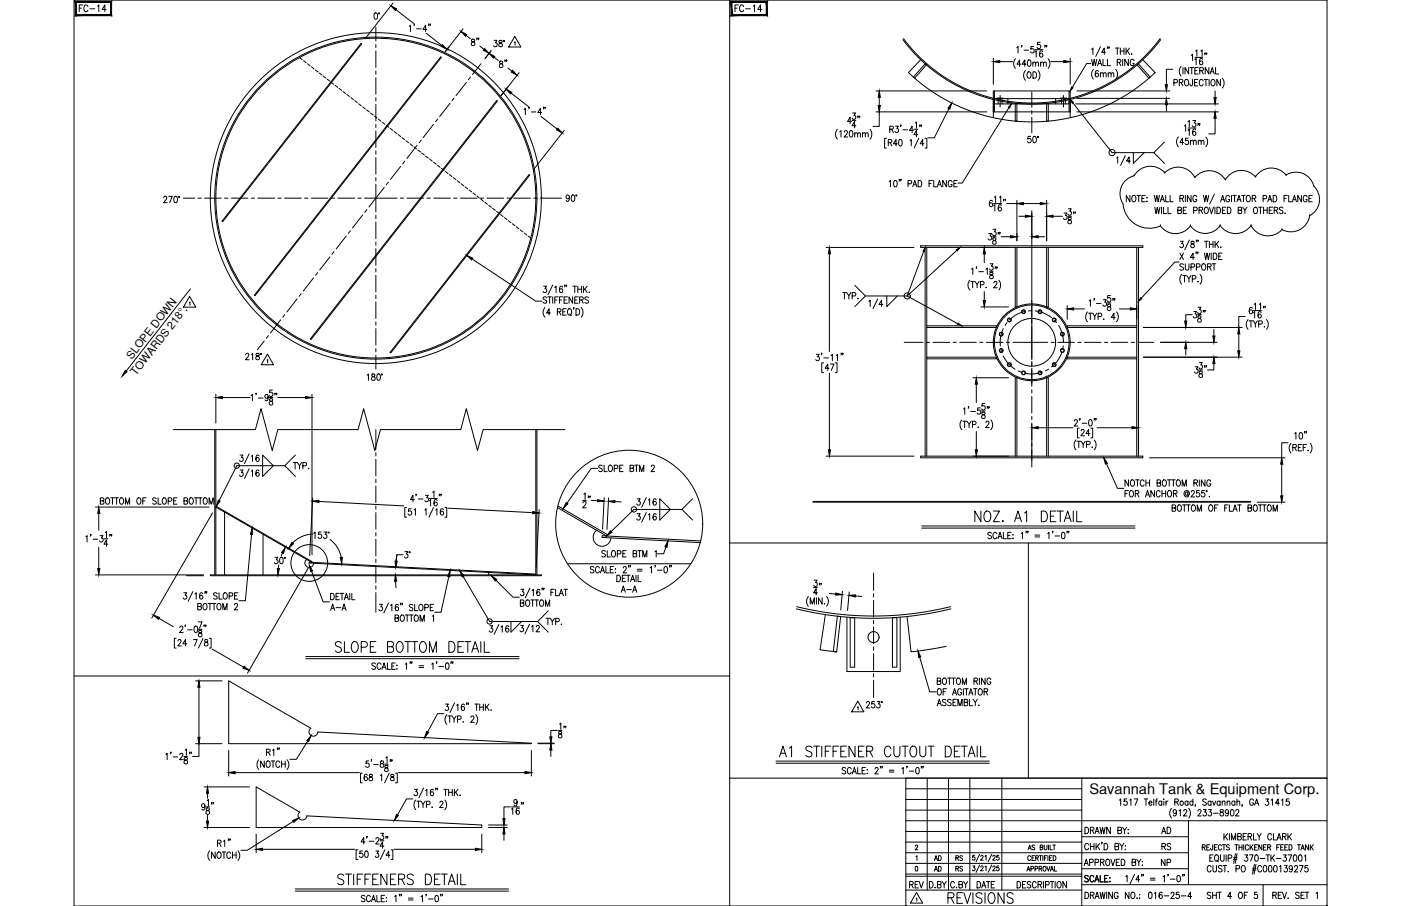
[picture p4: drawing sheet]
<svg xmlns="http://www.w3.org/2000/svg" width="432mm" height="279mm" viewBox="0 0 432 279" stroke-linecap="round" stroke-linejoin="round" font-family="sans-serif">
<defs><g id="words">
<text font-size="7.1" x="102.3" y="202.5">SLOPE BOTTOM DETAIL</text>
<g font-size="6.6">
<text x="239.2" y="234.6">A1 STIFFENER CUTOUT DETAIL</text>
<text x="103.4" y="274.1">STIFFENERS DETAIL</text>
<text x="291.4" y="279.8">REVISIONS</text>
</g>
<text font-size="5.7" x="175.7" y="229" transform="rotate(-90 175.7 229)">18&quot;</text>
<g font-size="5.3">
<text x="23.6" y="4.9">FC-14</text>
<text x="225.8" y="4.9">FC-14</text>
<text x="144.3" y="15.2">8&quot;</text>
<text x="153.1" y="21.9">8&quot;</text>
<text x="183.1" y="157.7" transform="rotate(-90 183.1 157.7)">12&quot;</text>
<text x="279.4" y="275.2">REV</text>
<text x="353.1" y="278.3">016-25-4</text>
</g>
<g font-size="4.9">
<text x="127.7" y="173.2" transform="rotate(-90 127.7 173.2)">3°</text>
<text x="83.6" y="175">30°</text>
<text x="357" y="258.2">AD</text>
<text x="357.4" y="263.2">RS</text>
<text x="357" y="268.1">NP</text>
</g>
<text font-size="4.5" x="335.7" y="244.9">Savannah Tank &amp; Equipment Corp.</text>
<g font-size="4.4">
<text x="287.2" y="269.9">AD</text>
<text x="287.2" y="266.7">AD</text>
<text x="293.9" y="269.9">RS</text>
<text x="293.9" y="266.7">RS</text>
</g>
<g font-size="3.4">
<text x="40.6" y="111" transform="rotate(-52 40.6 111)">SLOPE DOWN</text>
<text x="41.9" y="116.1" transform="rotate(-52 41.9 116.1)">TOWARDS 218°.</text>
</g>
</g></defs>
<!-- layer: 0 -->
<g fill="none" stroke="#000" stroke-width=".31">
<path d="M22.8 0h386.2v279.4h-386.2zM224.9 0v279.4M224.9 167.4h184.1M316.9 167.4v72.6M22.8 208.5h202.1M224.9 240h184.1M279.2 240v39.4M285.8 240v34.5M292.3 240v34.5M298.9 240v34.5M308.8 240v34.5M333.4 240v39.4"/>
<path d="M279.2 253.1h129.8M279.2 259.7h54.2M279.2 256.4h54.2M279.2 249.8h54.2M279.2 246.5h54.2M279.2 243.2h54.2M333.4 258h32.9M366.3 253.1v19.7M279.2 266.3h54.2M279.2 274.5h54.2M279.2 269.6h54.2M279.2 270.2h54.2"/>
<path d="M279.2 263h87.1M333.4 272.8h75.6M333.4 267.9h32.9M389.3 272.8v6.6"/>
</g>
<!-- layer: TEXT -->
<g fill="#000" stroke="#000" stroke-width=".31">
<path d="M23.2 .4l.3 4.1v-3.7zM23.2 .4l.3 4.1-.3 .3zM23.5 4.5l-.3 .3 10.9-.3zM23.2 4.8l10.9-.3 .3 .3zM34.1 .8v3.7l.3 .3zM34.1 .8l.3-.4v4.4zM23.5 .8h10.6l.3-.4zM23.2 .4h11.2l-10.9 .4z"/>
<path d="M225.3 .4l.3 4.1v-3.7zM225.3 .4l.3 4.1-.3 .3zM225.6 4.5l-.3 .3 10.9-.3zM225.3 4.8l10.9-.3 .3 .3zM236.2 .8v3.7l.3 .3zM236.2 .8l.3-.4v4.4zM225.6 .8h10.6l.3-.4zM225.3 .4h11.2l-10.9 .4z"/>
</g>
<!-- layer: DIM -->
<g fill="none" stroke="#000" stroke-width=".31">
<path d="M115.5 4h.4a1.15 1.15 0 0 1-.2 1.9l-.4-.4v-.4zM121.1 1l-8.5 10.9M122 3l5.5 4.2M126.1 8.1l.4-.4v2M127.7 7.5h-.1h.1l-.1 .4M128.4 8.9h1.4M131.3 10.2l4.9 3.9M131.6 9.1h-1.2l.8-1.4v2M132.2 7.5h-.2h.2l-.2 .4M132.7 7.5h-.2h.2l-.2 .4M142.7 8.9l-5.5 7.1M151.4 15.6l-1.9 2.4"/>
<path d="M152.3 12.4h.9l-.5 .8a.6 .6 0 0 1 .5 .9 .6 .6 0 0 1-1.1 0M153.9 12.6v.5a.72 .72 0 0 1 .8 .4 .72 .72 0 0 1-.2 .9 .63 .63 0 0 1-.8-.6 .63 .63 0 0 1 .8-.6l.3-.3-.1-.3zM306.2 18v8M308.1 19h4M313 18.1a2.3 2.3 0 0 0 0 3M313.4 14.7l.4-.3v1.9M314.6 19.8h-1.1l.7-1.3v1.9M315 14.1l-.2 .4M315.6 15.5h1.4M316.3 19.8h-1.3l.8-1.3v1.9M316.9 18.6l.2-.1a1.07 1.07 0 0 1 .7 1 1.07 1.07 0 0 1-.7 .9 1.41 1.41 0 0 1-.2-1.8zM318.3 19.5l.4-.4 .4 .1 .1 1.2"/>
<path d="M318.3 19.1v1.3M318.6 14.4h-.8l-.1 .8a.61 .61 0 0 1 .9 0 .61 .61 0 0 1-.1 .9 .61 .61 0 0 1-.9-.2M319 16l.4-.3v1.9M319 15.3h2.4M319.2 19.5l.4-.4 .4 .1 .1 1.2M320.6 13h-.8l-.1 .9a.61 .61 0 0 1 .9 0 .61 .61 0 0 1-.1 .9 .61 .61 0 0 1-.9-.2M320.7 19.5l.4-.4 .4 .1 .1 1.2M320.7 19.1v1.3M321.4 15.9l-.5-.2a1.14 1.14 0 0 0 .1 1.9 .55 .55 0 0 0 .5-.5 .55 .55 0 0 0-.5-.6 .55 .55 0 0 0-.6 .5M321.6 19.5l.4-.4 .4 .1 .1 1.2M322.2 14.1h-.2h.2l-.2 .4M322.6 14.1l-.1 .4"/>
<path d="M323 18.1a2.24 2.24 0 0 1 0 3M323.9 19h4M329.8 18v8M336.2 19.6h-1.3l-4.4 7.3M336.4 15.2l.4-.4v2M336.4 18.3l.4 2 .4-2 .4 2 .4-2M338.5 19.6h.8M339.2 14.4l-1.5 3M340 18.3v2h.9M340.7 16.1h-1.1l.8-1.3v2M341.3 18.3v2h1M341.4 14.5h-.2h.2l-.2 .5"/>
<path d="M341.9 14.5l-.2 .5M343.8 14.8h1.1M344.3 19.2l1-.1 .1-.6-1.1-.2v2M344.3 14.8v2M344.9 19.2l.6 1.1M345.3 14.8v2M345.3 15.7h1.1M346 18.3v2M346.4 14.8v2M347 14.8v2M347.5 15.7l.7 1.1M347.8 18.3v2l-1.1-2v2"/>
<path d="M348.2 14.8l-1.2 1.3M348.8 16.6v.2zM349.5 18.8a.61 .61 0 0 0-.7-.5 .61 .61 0 0 0-.5 .8v.4a.61 .61 0 0 0 .6 .8 .61 .61 0 0 0 .6-.8h-.4M367.1 17.1l.4-.4v2M368.3 18.4l.4-.4v2M368.3 17.7h2.4M368.5 15.8l.4-.4v2M370.1 15.8l.4-.4v2M370.6 18.3l-.3-.3a1.11 1.11 0 0 0-.1 2 .55 .55 0 0 0 .6-.5 .55 .55 0 0 0-.5-.6 .55 .55 0 0 0-.6 .4M371.5 16.4h-.2h.2l-.2 .5M371.9 16.4h-.1h.1l-.1 .5M157.5 28.7l5.4 4.2"/>
<path d="M160 22.4l-5.5 7.1 2.1-2.8M161.5 33.8l.4-.4v2M163.1 33.1l-.1 .5M163.8 34.5h1.4M166.7 35.9l5 3.9M166.9 34.7h-1.1l.8-1.3v2M167.6 33.1h-.2h.2l-.2 .5M168.1 33.1l-.2 .5M258.1 39.9a2.24 2.24 0 0 0 0 3M262.4 37.5h-1.2l.8-1.3v1.9M262.6 37.1h1.2M262.8 34.8h.9l-.5 .8a.6 .6 0 0 1 .5 .9 .6 .6 0 0 1-1.1-.1"/>
<path d="M263.8 38.8h-1.2l.8-1.3v1.9M264.5 35.9l-.1 .4M265 35.9h-.2h.2l-.2 .4M268.1 39.9a2.3 2.3 0 0 1 0 3M270 34.5h34.1M270 28h34.1M271 34.5v4.5h-2M271 30v2.5M274.2 39.8h1v-.8l-1-.1v2M274.8 39.8l.6 1.1M276 38.9h.9l-.5 .7a.6 .6 0 0 1 .5 1 .6 .6 0 0 1-1.1-.1M277.7 38.6h-.2h.2l-.2 .5"/>
<path d="M281.7 39.9h1.2M282.1 38l.4-.4v2M283.6 38.6h-.2h.2l-.2 .5M284.1 38.6l-.2 .5M292.5 33.5l-4.5 9h-2M307.3 30.4v-.2h1.9v.2M311 33.1l-14.4 23.4h-1.3M316 21.8a2.3 2.3 0 0 0 0 3M316.7 22.4l.3-.3a1 1 0 0 1 .8 1 1 1 0 0 1-.8 1l-.5-.7zM318.4 22.1a.99 .99 0 0 1 1.1 1 .99 .99 0 0 1-1.1 1zM320 21.8a2.3 2.3 0 0 1 0 3M326.8 30.4v-.2h1.9v.2"/>
<path d="M330.7 31.7l12.1 15.4h12.8M331.6 32h43.9M331.9 34.5h43.6M331.9 28h28.6M331.9 30.3h28.6M337 21.4a2.3 2.3 0 0 0 0 3M338.3 20.3l.6-2 .7 2M338.5 22.1l-.3-.3a1.11 1.11 0 0 0-.1 1.9 .55 .55 0 0 0 .6-.5 .55 .55 0 0 0-.5-.6 .55 .55 0 0 0-.6 .5M339.2 22.8l.4-.4 .4 .1v1.2M339.2 22.4v1.3M340 22.8l.4-.4 .4 .1 .1 1.2M341.5 22.8l.4-.4 .4 .1 .1 1.2"/>
<path d="M341.5 22.4v1.3M342.4 22.8l.4-.4 .4 .1 .1 1.2M343.9 21.4a2.3 2.3 0 0 1 0 3M359.5 32.3v2M361.5 21.4h-2v4.7M361.8 25.5l1-.1v-.7l-1-.2v2M363.5 25.4l.9-.1 .1-.6-1-.2v2M364 20.5a2.3 2.3 0 0 0 0 3M364 25.4l.6 1.1M364.6 20.8v2M365 38.9l.4-.4v1.9M365.4 24.6l.1-.1a1.01 1.01 0 0 1 .9 1 1.01 1.01 0 0 1-.9 1 1.27 1.27 0 0 1-.1-1.9z"/>
<path d="M366.1 37.5l.4-.3v1.9M366.1 39.5h2.5M366.4 20.8v2l-1.2-2v2M366.7 20.8h1.2M367.3 20.8v2M367.5 24.5v1.8l-.6 .1-.2-.6M367.6 37.2h.9l-.5 .7a.6 .6 0 0 1 .5 .9 .6 .6 0 0 1-1 0M368.2 25.4h.6M368.3 21.8h.6M369.2 24.5h-1v2h1M369.3 20.8h-1v2h1M369.3 38.2h-.1h.1l-.1 .5"/>
<path d="M369.8 21.8l.9-.1 .1-.7-1-.2v2M369.8 38.2l-.1 .5M370.3 21.8l.6 1M370.8 25a.62 .62 0 0 0-.7-.5 .62 .62 0 0 0-.5 .8v.4a.62 .62 0 0 0 .5 .8 .62 .62 0 0 0 .7-.5M371.1 24.5h1.2M371.7 24.5v2M372.6 20.8v2l-1.1-2v2M372.7 24.5v2M373 22.8l.6-2 .6 2M373.2 22.1h.8M373.5 24.6l.2-.1a1.02 1.02 0 0 1 .8 1 1.02 1.02 0 0 1-.8 1 1.27 1.27 0 0 1-.2-1.9zM374.5 36.5v4.8h-2"/>
<path d="M374.5 28.1v2M374.7 20.8v2h.9M376.2 24.5v2l-1.1-2v2M376.7 24.1a2.3 2.3 0 0 1 0 3M173.9 40.2l-9.5 12.1M258.8 40.7l.4-.4v1.9M260.2 40.7l.2-.3 .5-.1 .3 .6-1 1.3h1.1M262 40.4l.2-.1a1.07 1.07 0 0 1 .7 1 1.07 1.07 0 0 1-.7 .9 1.35 1.35 0 0 1-.2-1.8zM263.4 41.3l.4-.4 .4 .1 .1 1.2M263.4 40.9v1.3M264.3 41.3l.4-.4 .4 .1 .1 1.2M265.8 41.3l.4-.4 .4 .1 .1 1.2"/>
<path d="M265.8 40.9v1.3M266.7 41.3l.4-.4 .4 .1 .1 1.2M273.2 42.7h-.6v3h.6M273.8 44l.9-.1 .1-.7-1-.2v2M274 56l.4-.4v2M274.3 44l.6 1M275.6 55.8l.3-.2a1.07 1.07 0 0 1 .6 1 1.07 1.07 0 0 1-.6 1 1.38 1.38 0 0 1-.3-1.8zM276.6 44.3h-1.2l.8-1.3v2M277.2 43.1h.6l.2 .3v1.2l-.4 .4-.6-.4zM277.2 55.4h-.1h.1l-.1 .4M277.7 55.4l-.1 .4M278.3 40h1.5"/>
<path d="M279.9 56.7l.9-.1 .1-.8-1-.2v2M280.5 43.4l.4-.4v2M281.3 57.6l.6-2 .7 2M281.5 40.2h-1.2l.8-1.3v2M281.5 57h.8M282.9 41.5h-1.2l.8-1.3v2M283 55.6a1 1 0 0 1 1.1 1 1 1 0 0 1-1.1 1zM283.2 42.7l-1.5 3M284.8 44.3h-1.2l.8-1.3v2M285.1 42.7h.6v3h-.6M286.3 56.6h.7M287.4 55.6h-1.1v2"/>
<path d="M287.8 55.6v2h.9M288.9 57.6l.6-2 .7 2M289.1 57h.8M291.7 55.6v2l-1.1-2v2M293.4 56.1a.61 .61 0 0 0-.7-.4 .61 .61 0 0 0-.5 .7v.5a.61 .61 0 0 0 .6 .7 .61 .61 0 0 0 .6-.7h-.3M294 56.6h.6M295 55.6h-1v2h1M317.6 42.1h-.7l-.1 .8a.61 .61 0 0 1 .9 0 .61 .61 0 0 1-.1 .9 .61 .61 0 0 1-.9-.2M318.5 42.1h.7l.1 .3v1.2l-.4 .4-.5-.4zM344.1 48.7l.4-.3v1.9M346.8 48l-1.4 3M348.4 49.7h-1.2l.8-1.3v1.9"/>
<path d="M349.3 47.1v3.3l3.3-3.3M358.9 43.8l-3.3 3.3 3.3 3.3M363.2 42.2a2.3 2.3 0 0 0 0 3.1M364.8 43.9h-1.1l.7-1.3v2M366.1 40.2l.4-.4v2M366.2 42.6h-.8l-.1 .9a.62 .62 0 0 1 .9 0 .62 .62 0 0 1-.1 .9 .62 .62 0 0 1-.8-.2M366.9 43.6l.4-.3 .4 .1 .1 1.2M366.9 43.3v1.3M367.8 43.6l.4-.3 .4 .1 .1 1.2M368.5 40.1l-.3-.3a1.11 1.11 0 0 0-.1 2 .55 .55 0 0 0 .6-.6 .55 .55 0 0 0-.5-.5 .55 .55 0 0 0-.6 .4M369.3 43.6l.4-.3 .4 .1 .1 1.2M369.3 43.3v1.3"/>
<path d="M370.2 43.6l.4-.3 .4 .1 .1 1.2M371.6 42.2a2.3 2.3 0 0 1 0 3.1M50.5 61l.1-.4 .5-.1 .3 .6-1 1.4h1.1M52 60.5h1.1l-.8 2M53.8 60.6l.3-.1a1.07 1.07 0 0 1 .6 1 1.07 1.07 0 0 1-.6 1 1.34 1.34 0 0 1-.3-1.9zM145.5 79.9l19.6 13h2M175.5 60.8a.53 .53 0 0 1-.7 .4 .53 .53 0 0 1-.2-.8 .53 .53 0 0 1 .8 0l.1 .4a.94 .94 0 0 1-.7 1.3l-.3-.3M176.3 60.2l.2-.1a1.09 1.09 0 0 1 .7 1 1.09 1.09 0 0 1-.7 1l-.2-.1-.3-.7zM254.6 76.3h27.1M255.6 78.3v30.1M284.7 77.5l-5.1 13.8M294.9 77.2l-15.3 14.1"/>
<path d="M302.3 76.3h8.6M303.4 78.3v2.7M304.7 72h.9l-.5 .8a.6 .6 0 0 1 .5 .9 .6 .6 0 0 1-1-.1M305.9 62.1l-.3-.3a1.1 1.1 0 0 0-.7 1 1.1 1.1 0 0 0 .6 1 .57 .57 0 0 0 .6-.6 .57 .57 0 0 0-.6-.6 .57 .57 0 0 0-.6 .5M305.9 73h1.1M306.1 70.7h.9l-.5 .8a.6 .6 0 0 1 .5 .9 .6 .6 0 0 1-1.1-.1M306.1 73.4v.6a.72 .72 0 0 1 .8 .4 .72 .72 0 0 1-.3 .9 .64 .64 0 0 1-.7-.6 .64 .64 0 0 1 .8-.6l.3-.3-.1-.4zM306.2 63.5l.4-.4v2M306.2 62.8h2.5M306.5 60.9l.4-.4v2M307.7 71.7l-.1 .5M308 60.9l.4-.4v2"/>
<path d="M308.2 71.7l-.1 .5M308.6 73h2.8M308.6 63.4l-.5-.3a1.14 1.14 0 0 0 .1 2 .58 .58 0 0 0 .5-.9 .58 .58 0 0 0-1-.1v.3M309.4 61.5h-.2h.2l-.2 .5M309.9 61.5l-.2 .5M310.2 62.8h3.2M313.4 61.8v12.5M314 66.7h2M315.4 62.8h5.2M318 65v40.6M320 73h1.9M322.6 61.8v12.5"/>
<path d="M324.5 66.7h2.9M327.9 65.7h.9l-.5 .8a.6 .6 0 0 1 .5 .9 .6 .6 0 0 1-1-.1M329.1 66.7h1.1M329.3 64.4h.9l-.5 .8a.6 .6 0 0 1 .5 .9 .6 .6 0 0 1-1.1-.1M329.3 67.1v.6a.73 .73 0 0 1 .8 .4 .73 .73 0 0 1-.3 .9 .64 .64 0 0 1-.7-.7 .64 .64 0 0 1 .8-.5l.3-.3-.1-.4zM331 65.4l-.2 .5M331.4 65.4h-.1h.1l-.1 .5M363.6 78.1l1.2 1.9M363.8 74.4h.9l-.5 .7a.6 .6 0 0 1 .5 1 .6 .6 0 0 1-1.1-.1M364.8 78.1l-1.2 1.9M366.6 74l-1.5 3M367.2 74.5v.6a.72 .72 0 0 1 .8 .4 .72 .72 0 0 1-.3 .9 .64 .64 0 0 1-.8-.7 .64 .64 0 0 1 .9-.6l.2-.2-.1-.4z"/>
<path d="M368.1 79.4h-1.2l.8-1.3v1.9M368.7 77.8l-.1 .4M368.8 74.1h-.1h.1l-.1 .5M369.2 77.8h-.1h.1l-.1 .4M369.3 74.1h-.2h.2l-.2 .5M371.2 78.1l.4 1.9 .4-1.9 .4 1.9 .4-1.9M371.2 74.4h1.1M371.8 74.4v2M372.7 74.4v2M372.7 75.3h1.2M373.3 78.1v1.9M373.9 74.4v2"/>
<path d="M373.9 78.1a1 1 0 0 1 1.2 .9 1 1 0 0 1-1.2 1zM374.5 74.4v2M374.9 75.2l.7 1.2M375.6 74.4l-1.1 1.3M375.6 79h.7M376.3 76.2h.1M376.7 78.1h-1.1v1.9h1.1M58.7 89.1l-19.8 25.3M167.6 88.3h.8l-.4 .7a.61 .61 0 0 1 .4 1 .61 .61 0 0 1-1-.1M168 94.8a2.24 2.24 0 0 0 0 3M168.5 91.8l-.4-.3-.7 .3 .2 .5 .8 .5v.6l-.6 .1-.4-.3M168.8 91.5h1.1"/>
<path d="M169.4 91.5v2M169.6 96.5h-1.2l.8-1.3v2M170.3 87.9l-1.4 3M170.3 91.5v2M171 88.6l.4-.3v1.9M171 92.5h.6M171.8 96.2l.9-.1 .1-.7-1-.2v2M172 91.5h-1v2M172.3 96.2l.6 1M172.4 92.5h.7M173.4 88.5l-.5-.2a1.13 1.13 0 0 0 .1 1.9 .59 .59 0 0 0 .4-.7 .59 .59 0 0 0-.7-.4l-.3 .5M173.5 91.5h-1.1v2"/>
<path d="M173.5 96.2h.6M173.9 92.5h.6M174.2 88l-.2 .5M174.5 95.2h-1v2h1M174.7 88h-.2h.2l-.2 .5M174.9 91.5h-1v2h1M175.2 95.3l.2-.1a1 1 0 0 1 .8 1 1 1 0 0 1-.8 1 1.24 1.24 0 0 1-.2-1.9zM175.6 96.8l.5 .6M176.5 91.5v2l-1.1-2v2M176.6 88.3h1.1M176.9 94.9l-.2 .5M177.1 88.3v1.9"/>
<path d="M177.1 92.5h.7M177.5 95.2a1 1 0 0 1 1.2 1 1 1 0 0 1-1.2 1zM178.1 88.3v1.9M178.1 89.2h1.1M178.2 91.5h-1.1v2h1.1M178.6 92.5l1-.1v-.7l-1-.2v2M179.1 94.8a2.31 2.31 0 0 1 0 3M179.2 88.3v1.9M179.2 92.5l.6 1M179.9 88.3v1.9M180.3 89.1l.7 1.1M181 88.3l-1.1 1.3"/>
<path d="M181.4 91.8l-.4-.3-.7 .3 .1 .5 .9 .5 .1 .4-.4 .3-.7-.3M181.6 90v.2zM259.7 90.2h1.1M260.3 90.2v2M261 90.2l.6 1v1M262.3 90.2l-.7 1M262.7 91.3l.9-.1v-.9l-.9-.1v2M263.5 88l3.2 3.3-3.2 3.3M264.4 92v.2zM266.7 91.3h12.9M267.8 93l.4-.4v2M270.5 92.2l-1.4 3"/>
<path d="M272.1 93.9h-1.2l.8-1.3v2M273.3 91.3v3.3l3.3-3.3M279.6 91.3l15.6 8.5M298.9 86.4a2.3 2.3 0 0 0 0 3M299.2 86.8h1.1M299.4 83l.4-.3v1.9M299.8 86.8v2M300.5 86.8l.6 .9v1.1M301 82.4l-.1 .4M301.6 83.8h1.5M301.8 86.8l-.7 .9M302.2 87.8l.9-.1 .1-.7-1-.2v2"/>
<path d="M302.3 94.7h8.6M303.4 89.9v2.8M303.8 88.7h.2zM303.9 83l.4-.3v1.9M305 83.7h1.1M305.2 81.3h.8l-.4 .8a.6 .6 0 0 1 .5 .9 .6 .6 0 0 1-1.1-.1M305.2 84.1v.5a.72 .72 0 0 1 .8 .4 .72 .72 0 0 1-.3 .9 .63 .63 0 0 1-.7-.6 .63 .63 0 0 1 .8-.6l.2-.3v-.3zM306.3 87.3l.3-.5h.4l.3 .4-.3 .6-.8 1h1.2M306.8 82.4l-.1 .4M307.3 82.4h-.2h.2l-.2 .4M307.8 86.4a2.3 2.3 0 0 1 0 3M328.9 94.2v4.2"/>
<path d="M330.9 95.3h3.4M335.2 96.2a2.3 2.3 0 0 0 0 3M335.5 96.6h1.1M335.7 92.8l.4-.4v2M336 96.6v2M336.8 96.6l.6 .9v1.1M337.3 92.2h-.2h.2l-.2 .4M337.9 93.6h1.5M338.1 96.6l-.7 .9M338.5 97.6l.9-.1v-.8l-.9-.1v2M340.1 92.4h.9l-.5 .8a.6 .6 0 0 1 .5 .9 .6 .6 0 0 1-1.1-.1M340.2 98.4h.1"/>
<path d="M341.3 93.4h1.1M341.4 93.9v.5a.79 .79 0 0 1 .8 .4 .79 .79 0 0 1 0 .8 .64 .64 0 0 1-1-.4 .64 .64 0 0 1 .9-.7l.2-.3-.1-.3zM342.2 91.1h-.8v.9a.62 .62 0 0 1 .9 0 .62 .62 0 0 1-.1 .9 .62 .62 0 0 1-.9-.2M343.1 92.2l-.1 .4M343.6 92.2h-.2h.2l-.2 .4M343.7 97.9h-1.2l.8-1.3v2M344.1 96.2a2.24 2.24 0 0 1 0 3M345 95.3h3.4M350.4 94.2v4.2M363.4 80.8h-1.3l-10.3 11.1M364.2 84.6a2.3 2.3 0 0 0 0 3M364.5 85h1.1"/>
<path d="M364.8 81.6l-.4-.3-.6 .1-.1 .6 .9 .5 .2 .5-.4 .3-.8-.3M365.1 85v2M365.3 81.3v1.4l.5 .6 .6-.3v-1.7M365.8 85l.6 .9v1.1M367.1 82.4l.9-.1 .2-.3-.2-.6-.9-.1v2M367.1 85l-.7 .9M367.4 97h-1.9v2M367.5 86l1-.1-.1-.8-.9-.1v2M367.9 96.1h.9l-.5 .7a.6 .6 0 0 1 .5 .9 .6 .6 0 0 1-1.1 0M368.7 82.4l1.1-.2-.1-.8-1-.1v2M369.1 97h1.1M369.2 86.8v.2z"/>
<path d="M369.3 94.7h.9l-.5 .8a.6 .6 0 0 1 .5 .9 .6 .6 0 0 1-1.1 0M369.3 97.5v.5a.72 .72 0 0 1 .8 .5 .72 .72 0 0 1-.3 .9 .63 .63 0 0 1-.7-.7 .63 .63 0 0 1 .8-.6l.3-.2-.1-.4zM369.9 84.6a2.3 2.3 0 0 1 0 3M370.7 81.4l.1-.1a1 1 0 0 1 .9 1 1 1 0 0 1-.9 1 1.28 1.28 0 0 1-.1-1.9zM370.9 95.8l-.1 .4M371.4 95.8h-.1h.1l-.1 .4M372.2 82.3l.9-.1v-.8l-.9-.1v2M372.7 82.3l.6 1M373.6 81.3h1.1M374.2 81.3v2M383.8 97.6h-2v3.4M384.7 98.6a2.3 2.3 0 0 0 0 3"/>
<path d="M385 98.9h1.1M385.6 98.9v2M386 95.1l-.3-.3a1.11 1.11 0 0 0-.7 1 1.11 1.11 0 0 0 .6 1 .58 .58 0 0 0 .5-.9 .58 .58 0 0 0-1-.1l-.1 .3M386.3 98.9l.6 1v1M386.3 96.5l.4-.4v2M386.3 95.8h2.5M386.5 93.9l.4-.4v1.9M387.5 98.9l-.6 1M387.9 99.9h1l.1-.8-1.1-.2v2M388.1 93.9l.4-.4v1.9M388.7 96.4l-.3-.3a1.1 1.1 0 0 0-.7 1 1.1 1.1 0 0 0 .6 1 .57 .57 0 0 0 .6-.6 .57 .57 0 0 0-.6-.5 .57 .57 0 0 0-.6 .4M389.5 94.5l-.2 .5"/>
<path d="M390 94.5h-.2h.2l-.2 .5M390.3 98.6a2.3 2.3 0 0 1 0 3M75.7 109.4l.2-.3 .5-.1 .3 .5-1.1 1.4h1.2M77.5 109.3l.4-.3v1.9M79 109.1v.5a.72 .72 0 0 1 .9 .4 .72 .72 0 0 1-.3 .9 .64 .64 0 0 1-.8-.6 .64 .64 0 0 1 .8-.6l.3-.3-.1-.3zM113.2 115.7l.4-.4v2M114.7 115.4v.6a.8 .8 0 0 1 .8 .3 .8 .8 0 0 1 0 .9 .65 .65 0 0 1-1-.4 .65 .65 0 0 1 .8-.7l.2-.3v-.4zM116.4 115.4l.2-.1a1.06 1.06 0 0 1 .7 1 1.06 1.06 0 0 1-.7 1l-.2-.1-.3-.8zM251.6 109.3h.9l-.5 .7a.6 .6 0 0 1 .5 .9 .6 .6 0 0 1-1.1 0M253.3 109h-.2h.2l-.2 .5M253.8 111.9h-.5v3h.5M253.9 110.4h1.5"/>
<path d="M255.5 113.6h-1.2l.8-1.3v1.9M255.6 115.1v23.6M255.9 112.3h1.1l-.8 1.9M256.2 109.6l.3-.3v1.9M257.4 111.9h.6v3h-.6M257.7 109.6l.4-.3v1.9M259.3 109l-.1 .5M259.8 109h-.1h.1l-.1 .5M299.9 116.5h11M300.9 118.5v5.6M352.4 101h30.4M352.4 110.2h30.4"/>
<path d="M357.7 105.6h17.5M365.5 107.5v2M368.3 113.1h.9l-.5 .8a.6 .6 0 0 1 .5 .9 .6 .6 0 0 1-1-.1M369.5 114.1h1.1M369.7 111.8h.8l-.4 .7a.6 .6 0 0 1 .5 1 .6 .6 0 0 1-1.1-.1M369.7 114.5v.6a.8 .8 0 0 1 .8 .3 .8 .8 0 0 1 0 .9 .65 .65 0 0 1-1-.4 .65 .65 0 0 1 .8-.7l.2-.3v-.4zM371.3 112.8l-.1 .5M371.8 112.8h-.1h.1l-.1 .5M374.1 112.1v2h-1.9M374.1 101.6v2M381.8 103v5.2M389.6 100.8h.2z"/>
<path d="M53.4 132.5h25.3l1.8-6.5 3.4 12.9 1.7-6.4h24.8l1.7-6.5 3.4 12.9 1.8-6.4h24.7l1.7-6.5 3.5 12.9 1.7-6.4h25.2M66.5 121.6v8.8M68.5 122.6h8.6M76.8 140l-1.4 3M77.4 122l.4-.4v2M79 121.3h-.2h.2l-.2 .5M79.6 122.7h1.5M82.7 122.3a.56 .56 0 0 1-.9 .4 .56 .56 0 0 1 .1-1l.2-.1a1.1 1.1 0 0 1 .6 1 1.1 1.1 0 0 1-.7 1l-.3-.3M83 122.6h1.1M83.1 123v.6a.79 .79 0 0 1 .8 .3 .79 .79 0 0 1 0 .9 .64 .64 0 0 1-1-.4 .64 .64 0 0 1 .9-.7l.2-.3-.1-.4zM83.9 120.3h-.8v.8a.62 .62 0 0 1 .9 .1 .62 .62 0 0 1-.1 .9 .62 .62 0 0 1-.9-.2M84.8 121.3l-.1 .5"/>
<path d="M85.3 121.3h-.2h.2l-.2 .5M85.6 122.6h8.6M96.2 121.6v49.5M296.4 129.5a2.3 2.3 0 0 0 0 3M296.8 129.9h1.1M297 126.1l.3-.3v1.9M297.3 129.9v2M298 129.9l.7 .9v1.1M298.6 125.5h-.2h.2l-.2 .5M299.2 126.9h1.4M299.3 129.9l-.6 .9M299.7 130.9l1-.1v-.8l-1-.1v2"/>
<path d="M300.9 133.1v5.6M301.5 131.7v.2zM302.2 125.8h-.9v.8a.61 .61 0 0 1 .9 0 .61 .61 0 0 1-.1 .9 .61 .61 0 0 1-.9-.1M302.6 126.7h1.1M302.7 127.2v.5a.72 .72 0 0 1 .9 .4 .72 .72 0 0 1-.3 1 .63 .63 0 0 1-.8-.7 .63 .63 0 0 1 .8-.6l.3-.2-.1-.4zM303.5 124.5h-.8l-.1 .8a.61 .61 0 0 1 .9 0 .61 .61 0 0 1-.1 .9 .61 .61 0 0 1-.8-.2M303.9 130.4l.1-.4 .5-.1 .3 .6-1 1.4h1.1M304.4 125.5l-.2 .5M304.9 125.5h-.2h.2l-.2 .5M305.4 129.5a2.24 2.24 0 0 1 0 3M318 130.9v11.1M320 131.9h10.7"/>
<path d="M331.1 129.9l.2-.4 .5-.1 .3 .6-1.1 1.4h1.2M331.6 135.7a2.3 2.3 0 0 0 0 3M331.9 136.1h1.1M332.5 136.1v1.9M332.6 132h-.5v3h.5M332.9 129.1h-.2h.2l-.2 .5M333.2 132.9l.2-.4a.56 .56 0 0 1 .7 .2 .56 .56 0 0 1-.2 .8l-.8 .9h1.1M333.2 136.1l.6 .9v1M333.5 130.5h1.5M334.5 136.1l-.7 .9M334.9 137.1l.9-.1 .1-.7-1-.2v1.9M335.7 129.5l.3-.1a1.07 1.07 0 0 1 .6 1 1.07 1.07 0 0 1-.6 1l-.3-.1-.2-.8z"/>
<path d="M335.9 133.7h-1.2l.8-1.3v2M336.2 132h.6v3h-.6M336.6 137.9v.1zM337.3 135.7a2.3 2.3 0 0 1 0 3M337.4 129.1h-.2h.2l-.2 .5M337.8 129.1l-.1 .5M338.2 131.9h10.7M350.9 130.9v7.7M397 136.5h-2v4.7M397.9 136.7a2.3 2.3 0 0 0 0 3M398.5 138l.9-.1 .1-.7-1-.1v1.9M399 133.8l.4-.4v2"/>
<path d="M399 138l.6 1M400.1 138h.7M400.6 133.5l.3-.1a1.09 1.09 0 0 1 .6 1 1.09 1.09 0 0 1-.6 1l-.3-.1-.2-.8zM401.2 137.1h-1.1v1.9h1.1M401.7 138h.6M402.2 133.1h-.2h.2l-.2 .5M402.7 133.1h-.2h.2l-.2 .5M402.7 137.1h-1v1.9M403.1 138.9h.1zM403.8 136.7a2.24 2.24 0 0 1 0 3M29.4 156.4h35.1M30.4 158.3v5.2"/>
<path d="M30.9 154.5l1-.1 .1-.7-1.1-.2v2l1.1-.2v-.5l-.4-.3M32.8 153.6l.2-.1a1 1 0 0 1 .8 1 1 1 0 0 1-.8 1 1.26 1.26 0 0 1-.2-1.9zM34.1 153.5h1.1M34.7 153.5v2M35.4 153.5h1.1M35.9 153.5v2M37.1 153.6l.2-.1a1 1 0 0 1 .8 1 1 1 0 0 1-.8 1 1.28 1.28 0 0 1-.2-1.9zM38.7 155.5v-2l.6 2 .6-2v2M42.5 153.6l.2-.1a1 1 0 0 1 .8 1 1 1 0 0 1-.8 1 1.24 1.24 0 0 1-.2-1.9zM44 154.5h.6M45 153.5h-1v2M48.2 153.8l-.4-.3-.7 .3v.4l1.1 .7v.3l-.4 .3-.7-.3"/>
<path d="M48.7 153.5v2h1M50.3 153.6l.2-.1a1 1 0 0 1 .8 1 1 1 0 0 1-.8 1 1.26 1.26 0 0 1-.2-1.9zM51.8 154.6l1-.1 .2-.3-.2-.6-1-.1v2M53.5 154.5h.6M54.5 153.5h-1v2h1M56.7 154.5l1-.1v-.7l-1-.2v2l1-.2 .1-.5-.4-.3M58.6 153.6l.2-.1a1 1 0 0 1 .8 1 1 1 0 0 1-.8 1 1.26 1.26 0 0 1-.2-1.9zM59.9 153.5h1.1M60.5 153.5v2M61.2 153.5h1.1M61.7 153.5v2M62.9 153.6l.2-.1a1 1 0 0 1 .8 1 1 1 0 0 1-.8 1 1.26 1.26 0 0 1-.2-1.9z"/>
<path d="M64.5 155.5v-2l.6 2 .6-2v2M65.5 158.2l-18.7 32.4M74 140.3h.9l-.5 .8a.6 .6 0 0 1 .5 .9 .6 .6 0 0 1-1-.1M74 144.9h.9l-.5 .8a.6 .6 0 0 1 .5 .9 .6 .6 0 0 1-1-.1M76.8 144.6l-1.4 3M77.4 140.7l.4-.4v2M77.4 145.3l.4-.4v2M79.8 140.6l-.3-.3a1.1 1.1 0 0 0-.6 1 1.1 1.1 0 0 0 .5 1 .58 .58 0 0 0 .5-.7 .58 .58 0 0 0-.8-.4l-.2 .4M79.8 145.2l-.3-.3a1.11 1.11 0 0 0-.6 1 1.11 1.11 0 0 0 .5 1 .58 .58 0 0 0 .5-.8 .58 .58 0 0 0-.9-.1l-.1 .2M80.9 140.3l3.3 3.3-3.3 3.3zM87.8 143.6h-14.8l-5.5 10.8M87.8 143.6l3.3 3.3"/>
<path d="M90.4 142.6h1.1M91 142.6v2M91.1 140.3l-3.3 3.3M91.7 142.6l.6 1v1M92.9 142.6l-.6 1M93.3 143.7l1-.1 .2-.3-.2-.6-1-.1v2M95 144.5h.2zM96.4 153.5l-1 17.8M98.3 154.6l26.1 1.4M125.3 156.5h-.5v3h.5M126.8 156.9h-.8l-.1 .8a.61 .61 0 0 1 .9 .1 .61 .61 0 0 1-.1 .9 .61 .61 0 0 1-.9-.2M127.6 157.3l.4-.4v2"/>
<path d="M127.7 154.1h-1.2l.8-1.3v1.9M128.3 152.5l-.1 .4M128.9 153.9h1.5M130.9 157.3l.4-.4v2M131.1 152.8h.9l-.5 .7a.6 .6 0 0 1 .5 .9 .6 .6 0 0 1-1-.1M132.3 154.4l.4-.3v1.9M132.3 153.7h2.5M133.4 151.8l.4-.4v2M133.6 156.5l-1.4 3M134.3 157.3l.4-.4v2M134.7 154.3l-.5-.2a1.14 1.14 0 0 0 .1 1.9 .57 .57 0 0 0 .5-.8 .57 .57 0 0 0-1-.1v.3M135.5 152.5h-.2h.2l-.2 .4"/>
<path d="M136 152.5l-.2 .4M136.7 157.2l-.5-.3a1.13 1.13 0 0 0 0 2 .59 .59 0 0 0 .5-.8 .59 .59 0 0 0-.8-.4l-.2 .5M137.1 156.5h.6v3h-.6M138 156.7l26.2 1.4M166.2 157.2l-1 17.8M184.2 144.4h-2l-7.4 10.8M185.6 143.7l-.4-.3-.5 .2-.1 .5 .9 .5 .1 .5-.4 .3-.7-.3M186.2 143.4v2h1M186.2 153.5l-.5 9.7M187.6 153.6l-.5 9.7M187.8 143.6l.2-.2a1.02 1.02 0 0 1 .8 1 1.02 1.02 0 0 1-.8 1 1.27 1.27 0 0 1-.2-1.8zM189.3 144.5l1-.1 .1-.8-1.1-.2v2"/>
<path d="M189.5 154.7l2 .1M191 144.4h.6M192 143.4h-1v2h1M194.2 144.4l.9-.1 .1-.7-1-.2v2l1-.2 .1-.4-.4-.4M195.6 143.4h1.1M196.2 143.4v2M196.4 153.8h.9l-.5 .8a.6 .6 0 0 1 .5 .9 .6 .6 0 0 1-1-.1M196.4 158.4h.9l-.5 .8a.6 .6 0 0 1 .5 .9 .6 .6 0 0 1-1-.1M197.1 145.4v-2l.7 2 .6-2v2M199.2 153.4l-1.4 3M199.2 158.1l-1.4 2.9M199.8 154.2l.4-.4v2"/>
<path d="M199.8 158.8l.4-.4v2M200.7 143.9l.3-.5h.4l.3 .4-.3 .7-.8 .9h1.2M202.2 154.1l-.4-.3a1.12 1.12 0 0 0 0 2 .59 .59 0 0 0 .5-.8 .59 .59 0 0 0-.8-.3l-.2 .4M202.2 158.7l-.3-.3a1.1 1.1 0 0 0-.6 1 1.1 1.1 0 0 0 .5 1 .55 .55 0 0 0 .6-.6 .55 .55 0 0 0-.5-.5 .55 .55 0 0 0-.6 .4M203.3 153.8l3.3 3.3-3.3 3.3zM210.2 157.1h-14.8l-7 6.8M213.5 153.8l-3.3 3.3 3.3 3.3M254.6 140.7h27.1M299.9 140.7h11M302.3 157.6v3.3l-1.8-3.3v3.3M303.8 157.8l.3-.2a1.44 1.44 0 0 1 1.3 2 1.08 1.08 0 0 1-1.1 1.3 1.08 1.08 0 0 1-1-1.3l.1-1.2zM306.2 157.6h1.8l-1.8 3.3h1.8"/>
<path d="M313.1 159.8h1.3M315.8 158.2l.6-.6v3.3M321 157.6h.9a1.87 1.87 0 0 1 0 3.3h-.9zM323.7 159.2h1.1M325.5 157.6h-1.8v3.3h1.8M325.9 157.6h1.8M326.8 157.6v3.3M328.4 159.8h1.3M330.8 157.6v3.3M331.9 157.6v3.3h1.6M341 143l3.4 7.6h2M346.7 152.2h.7"/>
<path d="M347.8 151.3h-1.1v1.9M347.8 148v1.9l-1.1-1.9v1.9M348.4 151.4l.2-.1a1 1 0 0 1 .8 1 1 1 0 0 1-.8 .9 1.29 1.29 0 0 1-.2-1.8zM348.7 148.1l.2-.1a1 1 0 0 1 .8 1 1 1 0 0 1-.8 .9 1.26 1.26 0 0 1-.2-1.8zM349.9 152.2l1-.1v-.7l-1-.1v1.9M350 148h1.1M350.5 152.2l.5 1M350.6 148v1.9M352.6 148.4a.62 .62 0 0 0-.7-.4 .62 .62 0 0 0-.5 .7v.5a.62 .62 0 0 0 .5 .7 .62 .62 0 0 0 .7-.4M353 153.2l.7-1.9 .6 1.9M353.2 148v1.9M353.2 148.9h1.1"/>
<path d="M353.3 152.6h.8M354.3 141.2h41.8M354.3 148v1.9M355.8 151.3v1.9l-1.1-1.9v1.9M356.6 148.9l1-.1 .1-.6-1.1-.2v1.9l1.1-.1v-.5l-.4-.4M357.6 151.7a.61 .61 0 0 0-.8-.4 .61 .61 0 0 0-.4 .7v.5a.61 .61 0 0 0 .4 .7 .61 .61 0 0 0 .8-.4M358.1 152.2h1.2M358.1 151.3v1.9M358.5 148.1l.2-.1a1 1 0 0 1 .8 1 1 1 0 0 1-.8 .9 1.26 1.26 0 0 1-.2-1.8zM359.3 151.3v1.9M359.8 148h1.1M360.1 151.4l.2-.1a1 1 0 0 1 .8 1 1 1 0 0 1-.8 .9 1.27 1.27 0 0 1-.2-1.8z"/>
<path d="M360.4 148v1.9M361.1 148h1.1M361.3 156.6l.9-.1v-.7l-.9-.1v2l1-.2 .1-.5-.4-.4M361.7 152.2l.9-.1 .1-.7-1-.1v1.9M361.7 148v1.9M362.2 152.2l.6 1M362.8 148.1l.2-.1a1 1 0 0 1 .8 1 1 1 0 0 1-.8 .9 1.24 1.24 0 0 1-.2-1.8zM363.2 155.8l.1-.1a1 1 0 0 1 .9 1 1 1 0 0 1-.9 1 1.29 1.29 0 0 1-.1-1.9zM364.4 149.9v-1.9l.6 1.9 .6-1.9v1.9M364.4 155.7h1.2M365 155.7v2M365.7 155.7h1.1"/>
<path d="M366.1 152l-.2-.3a.51 .51 0 0 0-.6 .6 .51 .51 0 0 0 .6 .5l.2-.3M366.1 151.7v1a.67 .67 0 0 0 .6-.7 .67 .67 0 0 0-.6-.6 .91 .91 0 0 0-1.2 1 .91 .91 0 0 0 1.5 .6M366.3 155.7v2M367.2 151.7l.3-.4 .5 .1 .1 .2-.2 .7-.8 .9h1.1M367.5 155.8l.1-.1a1 1 0 0 1 .9 1 1 1 0 0 1-.9 1 1.29 1.29 0 0 1-.1-1.9zM368 148.9l.9-.1 .1-.6-1-.2v1.9M368.5 148.9l.6 1M369 157.7v-2l.6 2 .7-2v2M369.6 151.3h-.8l-.1 .8a.62 .62 0 0 1 1 0 .62 .62 0 0 1-.1 .9 .62 .62 0 0 1-.9-.1M369.6 148v1.9M371.2 151.3h-.8v.8a.62 .62 0 0 1 .9 0 .62 .62 0 0 1-.1 .9 .62 .62 0 0 1-.9-.1M371.4 148v1.9l-1.1-1.9v1.9"/>
<path d="M372.7 153.1h.1zM372.8 155.8l.2-.1a1 1 0 0 1 .8 1 1 1 0 0 1-.8 1 1.27 1.27 0 0 1-.2-1.9zM373.1 148.4a.62 .62 0 0 0-.7-.4 .62 .62 0 0 0-.5 .7v.5a.62 .62 0 0 0 .6 .8 .62 .62 0 0 0 .6-.8h-.4M374.4 156.6h.6M375.4 155.7h-1v2M377.5 156.6h.6M378.5 155.7h-1v2M378.9 155.7v2h1M380 157.7l.7-2 .6 2M380.3 157h.8M381.5 155.7h1.1M382 155.7v2"/>
<path d="M384.6 156.6l1-.1v-.7l-1-.1v2l1.1-.2 .1-.5-.4-.4M386.6 155.8l.1-.1a1 1 0 0 1 .8 1 1 1 0 0 1-.8 1 1.29 1.29 0 0 1-.1-1.9zM387.5 154.9h8.6M387.8 155.7h1.2M388.4 155.7v2M389.1 155.7h1.1M389.7 155.7v2M390.9 155.8l.1-.1a1 1 0 0 1 .9 1 1 1 0 0 1-.9 1 1.29 1.29 0 0 1-.1-1.9zM392.4 157.7v-2l.6 2 .7-2v2M395 143.2v9.7M26.5 165.5l.3-.3v2M28 164.9h-.1h.1l-.1 .5"/>
<path d="M28.7 166.3h1.4M29.4 177.3h33.4M30.4 168.8v6.5M30.8 165.2h.9l-.5 .7a.6 .6 0 0 1 .5 1 .6 .6 0 0 1-1-.1M32 166.2h1.2M32.4 164.2l.4-.3v1.9M33.2 167.8h-1.2l.8-1.3v2M34 164.9l-.2 .5M34.4 164.9h-.1h.1l-.1 .5M57.4 177.5h5.3M77.5 164.8l-1.9 20.5h-2M95 175.2l-18.7 32.4"/>
<path d="M96 176.1l3.6 9.5h2M96.4 164.7a8.7 8.7 0 0 0-6.2 2.8M96.7 164.4l.4-.3v1.9M99 164.1h-.8l-.1 .8a.62 .62 0 0 1 1 0 .62 .62 0 0 1-.1 .9 .62 .62 0 0 1-.9-.1M99.8 164.1h.9l-.5 .7a.6 .6 0 0 1 .5 .9 .6 .6 0 0 1-1 0M101.7 166.4a8.7 8.7 0 0 1 3.5 5.5M121.9 179.3l.2 1.9M122.1 173.1l.2-2-.4 3.9M138.3 177.8l-2.4 11h-1.9M142.7 177.8l8.2 13.9h14.8M152.9 178.9l5.2 5.3h2M174.9 173.9h38"/>
<path d="M183.1 175l-.4-.3-.6 .1-.1 .6 .9 .4 .2 .6-.4 .3-.8-.3M184.7 175.2a.62 .62 0 0 0-.7-.5 .62 .62 0 0 0-.5 .8v.4a.62 .62 0 0 0 .5 .8 .62 .62 0 0 0 .7-.5M185.1 176.7l.6-2 .6 2M185.3 176h.8M186.6 170.1l-.4-.3-.7 .3 .1 .4 .9 .5 .1 .5-.4 .3-.7-.3M186.7 174.7v2h1M187.2 169.8v2h.9M188.1 175.6h.6M188.7 169.9l.2-.1a1 1 0 0 1 .8 1 1 1 0 0 1-.8 1 1.27 1.27 0 0 1-.2-1.9zM189.1 174.7h-1v2h1M189.7 175.4v.2zM189.7 176.5v.2z"/>
<path d="M190.1 177.4a1 1 0 0 1 1.2 1 1 1 0 0 1-1.2 1zM190.3 170.8l.9-.1 .2-.2-.2-.6-.9-.1v2M191.8 178.3h.6M191.9 170.7h.7M192.1 175.2l.3-.5 .5 .1 .1 .3-.2 .6-.8 1h1.1M192.8 177.4h-1v2h1M193 169.8h-1.1v2h1.1M193.1 177.4h1.1M193.6 177.4v2M193.8 174.4h-.1h.1l-.1 .5M194.3 174.4l-.1 .5M194.4 179.4l.6-2 .6 2"/>
<path d="M194.6 178.7h.8M195.1 170.7l1-.1 .1-.6-1.1-.2v2l1.1-.2 .1-.5-.4-.4M196 177.4v2M196.5 175.6h1.4M196.5 176.1h1.4M196.6 169.8h1.1M196.7 177.4v2h.9M197.1 169.8v2M198.1 171.8v-2l.6 2 .7-2v2M200.4 175.1l.4-.4v2M201.8 170.2l.4-.4v2M202 174.4l-.2 .5"/>
<path d="M202.6 175.8h1.4M204.9 174.8l.2-.1a1.06 1.06 0 0 1 .6 1 1.06 1.06 0 0 1-.6 1l-.2-.1-.3-.8zM205.3 168.7l-.8 2.1h-1.9M206.5 174.4h-.2h.2l-.2 .5M206.9 174.4l-.1 .5M251 178.9h.8l-.4 .7a.6 .6 0 0 1 .4 1 .6 .6 0 0 1-1-.1M252.7 179.9l-.2 .5M253.2 179.9h-.2h.2l-.2 .5M284.1 162.2h65.7M284.1 162.9h65.7M305.6 164.5l-.4-.3-.7 .3 .1 .4 1 .7v.3l-.4 .2-.7-.2M307.3 164.6a.62 .62 0 0 0-.8-.4 .62 .62 0 0 0-.5 .7v.5a.62 .62 0 0 0 .5 .7 .62 .62 0 0 0 .8-.4"/>
<path d="M307.6 166.1l.6-1.9 .6 1.9M307.8 165.5h.8M309.1 160.6v.3zM309.2 164.2v1.9h1M310.6 165.1h.7M311.6 164.2h-1v1.9h1M312.2 164.8v.2zM312.2 165.9v.2zM312.7 160.9l1.1-3.3 1 3.3M314.8 164.5l.4-.3v1.9M316.4 163.9h-.2h.2l-.2 .5M316.8 163.9h-.1h.1l-.1 .5"/>
<path d="M319 165h1.4M319 165.6h1.4M322.9 164.5l.4-.3v1.9M324.5 163.9h-.2h.2l-.2 .5M325.1 165.3h1.5M327.4 164.3l.2-.1a1.07 1.07 0 0 1 .7 1 1.07 1.07 0 0 1-.7 .9 1.38 1.38 0 0 1-.2-1.8zM328 160.9l1.1-3.3 1 3.3M329 163.9h-.2h.2l-.2 .5M329.4 163.9l-.1 .5M49 190.7l4.4 2.6M54.3 196.9h-.6v3h.6M54.9 197.7l.3-.5h.3l.3 .4-1 1.6h1.1"/>
<path d="M55.4 193.6l.3-.5h.3l.4 .4-.3 .6-.8 1h1.2M56.6 182.8h.9l-.5 .8a.6 .6 0 0 1 .5 .9 .6 .6 0 0 1-1-.1M57.2 192.8h-.2h.2l-.2 .5M57.6 198.5h-1.2l.8-1.3v2M57.8 194.2h1.4M59.4 182.4l-1.4 3M59.6 197.2h1.2l-.8 2M60 193.2l.3-.1a1.09 1.09 0 0 1 .6 1 1.09 1.09 0 0 1-.6 1l-.4-.4-.1-.5zM60.1 183.2l.4-.4v2M60.9 187l1-.1v-.7l-1-.1v2l1.1-.2 .1-.5-.4-.4M61.2 191.8h1.1l-.8 2M61.2 194.1h1.1"/>
<path d="M61.3 194.5v.6a.72 .72 0 0 1 .9 .4 .72 .72 0 0 1-.3 .9 .64 .64 0 0 1-.8-.7 .64 .64 0 0 1 .9-.5l.2-.3-.1-.4zM62.5 183.1l-.4-.3a1.11 1.11 0 0 0 0 2 .55 .55 0 0 0 .5-.6 .55 .55 0 0 0-.5-.5 .55 .55 0 0 0-.6 .4M62.6 196.9l-1.4 3M62.9 186.2l.1-.1a1 1 0 0 1 .8 1 1 1 0 0 1-.8 1 1.29 1.29 0 0 1-.1-1.9zM63 192.8l-.2 .5M63.2 197.3v.6a.72 .72 0 0 1 .8 .4 .72 .72 0 0 1-.3 .9 .64 .64 0 0 1-.8-.7 .64 .64 0 0 1 .9-.5l.2-.3-.1-.4zM63.3 182.5h-.2h.2l-.2 .5M63.5 192.8h-.2h.2l-.2 .5M63.7 182.5l-.1 .5M64.1 186.1h1.2M64.5 196.9h.6v3h-.6M64.7 186.1v2"/>
<path d="M65.4 186.1h1.1M66 186.1v2M66.9 183.1l-.4-.3-.7 .3 .2 .5 .8 .3v.8l-.6 .1-.4-.3M67.2 186.2l.1-.1a1 1 0 0 1 .9 1 1 1 0 0 1-.9 1 1.24 1.24 0 0 1-.1-1.9zM67.5 182.8v2h1M68.7 188.1v-2l.6 2 .7-2v2M69.1 182.9l.2-.1a1 1 0 0 1 .8 1 1 1 0 0 1-.8 1 1.24 1.24 0 0 1-.2-1.9zM70.6 183.8l1-.1v-.7l-1-.2v2M72.3 186.6l.3-.5 .5 .1 .1 .3-.2 .6-.8 1h1.1M72.3 183.7h.6M73.3 182.8h-1v2h1M101.9 183a1 1 0 0 1 1.1 1 1 1 0 0 1-1.1 1z"/>
<path d="M101.9 188.2l.6-1.9 .7 1.9M102.1 187.6h.8M103.6 183.9h.6M103.6 187.4h1.4M104.6 183h-1v2h1M104.9 183h1.1M105.4 188.2l.6-1.9 .7 1.9M105.4 183v2M105.6 187.6h.8M106.1 185l.7-2 .6 2M106.4 184.3h.8M107.8 183v2"/>
<path d="M108.4 183v2h1M116.9 186.4h.9l-.5 .7a.6 .6 0 0 1 .6 .9 .6 .6 0 0 1-1.1 0M119.7 186l-1.4 3M120.4 186.8l.4-.4v1.9M121.8 190.6l.9-.1 .1-.7-1-.1v1.9l1-.2v-.6l-.4-.2M122.8 186.6l-.4-.2a1.1 1.1 0 0 0-.6 .9 1.1 1.1 0 0 0 .6 1 .57 .57 0 0 0 .5-.8 .57 .57 0 0 0-1-.1l-.1 .3M123.6 186.1l-.2 .5M123.7 189.8l.1-.1a1 1 0 0 1 .8 .9 1 1 0 0 1-.8 1 1.24 1.24 0 0 1-.1-1.8zM124.1 186.1h-.2h.2l-.2 .5M124.9 189.7h1.1M125.5 189.7v1.9M126.2 189.7h1.1"/>
<path d="M126.8 189.7v1.9M127.3 186.6l-.4-.2-.8 .2 .2 .5 1 .7v.3l-.4 .2-.8-.2M127.8 186.4v1.9h1M127.8 189.9l.3-.2a1 1 0 0 1 .9 .9 1 1 0 0 1-.9 1l-.4-.7zM129.4 186.5l.2-.1a1 1 0 0 1 .8 1 1 1 0 0 1-.8 .9 1.24 1.24 0 0 1-.2-1.8zM129.5 191.6v-1.9l.6 1.9 .7-1.9v1.9M130.9 187.4l1-.1 .1-.3-.1-.5-1-.1v1.9M132.6 187.3h.6M133.2 190l.4-.3v1.9M133.6 186.4h-1v1.9h1M151 193h.8l-.4 .7a.59 .59 0 0 1 .5 1 .59 .59 0 0 1-1.1-.1M153.8 192.6l-1.5 3"/>
<path d="M154.4 193.4l.4-.4v1.9M156.8 193.3l-.5-.3a1.12 1.12 0 0 0 .1 1.9 .55 .55 0 0 0 .5-.5 .55 .55 0 0 0-.5-.6 .55 .55 0 0 0-.6 .5M157.5 191.7v3.2l3.3-3.2M160.4 185.9h1v-.8l-1-.1v2l1-.1 .1-.6-.4-.4M160.4 192.9h.9l-.5 .7a.6 .6 0 0 1 .5 1 .6 .6 0 0 1-1-.1M160.5 181.7h.9l-.4 .8a.6 .6 0 0 1 .4 .9 .6 .6 0 0 1-1-.1M162.3 185.1l.2-.1a1 1 0 0 1 .8 1 1 1 0 0 1-.8 1 1.28 1.28 0 0 1-.2-1.9zM163.2 192.5l-1.4 3M163.3 181.4l-1.4 3M163.6 185h1.1M163.9 193.3l.4-.4v1.9M164 182.1l.4-.4v2"/>
<path d="M164.1 185v2M164.9 185h1.1M165.3 193.3l.1-.3 .5-.1 .3 .5-1 1.4h1.1M165.4 185v2M165.7 191.7l3.3 3.2M166.4 182l-.5-.3a1.13 1.13 0 0 0 .1 2 .59 .59 0 0 0 .4-.7 .59 .59 0 0 0-.7-.4l-.3 .4M166.6 185.1l.2-.1a1 1 0 0 1 .8 1 1 1 0 0 1-.8 1 1.24 1.24 0 0 1-.2-1.9zM167.2 181.4h-.2h.2l-.2 .5M167.7 181.4h-.2h.2l-.2 .5M168.1 187v-2l.7 2 .6-2v2M168.3 190.7h1.1M168.9 190.7v1.9"/>
<path d="M169 188.4l-3.3 3.3M169.6 190.7l.6 .9v1M169.8 182.7h.7M170.8 181.7h-1v2M170.9 190.7l-.7 .9M171.2 181.7v2h1M171.3 191.7l.9-.1v-.8l-.9-.1v1.9M172.4 183.7l.6-2 .6 2M172.6 183h.8M173 192.5v.1zM173.8 181.7h1.1M174.3 181.7v2"/>
<path d="M191.5 182.6l.6-1.9 .6 1.9M191.7 182h.8M193.1 181.8h1.5M195 182.6l.6-1.9 .7 1.9M195.2 182h.8M249.2 184a2.31 2.31 0 0 0 0 3M249.7 186.3v-2l.7 2 .6-2v2M250.8 181.2h1.1M251.6 184.3v2M251.9 182.8h-1.1l.7-1.3v2M253.4 184.3v2l-1.1-2v2M254.1 186.1v.2z"/>
<path d="M254.7 184a2.24 2.24 0 0 1 0 3M255.6 183l2 .2M259.7 182.4l-.6 5.7M261.7 182.6l-.5 5.7M263.6 183.8l2 .2M60.3 210h8.1M61.3 211.9v15.5M65.4 200.2l9.7 5.6M94.2 202.5h65.8M94.2 203.1h65.8M115.7 204.7l-.4-.3-.7 .3 .1 .4 1 .7v.3l-.4 .3-.7-.3M117.4 204.9a.62 .62 0 0 0-.7-.4 .62 .62 0 0 0-.5 .7v.5a.62 .62 0 0 0 .5 .7 .62 .62 0 0 0 .7-.4"/>
<path d="M117.7 206.4l.7-2 .6 2M118 205.8h.8M119.4 204.4v2h1M120.8 205.4h.6M121.8 204.4h-1v2h1M122.3 205.1v.2zM122.3 206.2v.2zM124.9 204.8l.4-.4v2M129.1 205.3h1.5M129.1 205.8h1.5M133.1 204.8l.4-.4v2M135.3 205.6h1.4"/>
<path d="M137.3 217.1h.9l-.5 .8a.6 .6 0 0 1 .5 .9 .6 .6 0 0 1-1-.1M137.5 204.5h.7l.1 .3v1.2l-.4 .4-.5-.4zM140.1 216.7l-1.4 3.1M140.8 217.5l.3-.4v2M143.2 217.4l-.4-.3a1.09 1.09 0 0 0-.6 1 1.09 1.09 0 0 0 .5 1 .56 .56 0 0 0 .6-.5 .56 .56 0 0 0-.5-.6 .56 .56 0 0 0-.6 .4M143.9 216.9l-.1 .4M144.4 216.9h-.1h.1l-.1 .4M146.3 217.1h1.1M146.9 217.1v2M147.8 217.1v2M147.8 218.1h1.2M149 217.1v2"/>
<path d="M149.6 217.1v2M150 218l.7 1.1M150.7 217.1l-1.1 1.3M151.4 218.9v.2zM267.1 216.8l.3-.5h.3l.3 .4-1 1.6h1.1M269.5 216.3h-.8l-.1 .9a.61 .61 0 0 1 .9 0 .61 .61 0 0 1-.1 .9 .61 .61 0 0 1-.8-.2M270.3 216.3h.9l-.5 .8a.6 .6 0 0 1 .5 .9 .6 .6 0 0 1-1-.1M283.5 202.7l3.1 10.7h1.9M288.9 210l.9-.1 .1-.6-1-.2v2l1-.2 .1-.5-.4-.4M288.9 217.6l.6-1.9 .6 1.9M289.1 217h.8M289.2 212.5l.1-.1a1 1 0 0 1 .9 1 1 1 0 0 1-.9 1 1.29 1.29 0 0 1-.1-1.9z"/>
<path d="M290.7 213.3h.6M290.8 209.2l.1-.1a1 1 0 0 1 .8 1 1 1 0 0 1-.8 1 1.27 1.27 0 0 1-.1-1.9zM291.6 215.9l-.4-.2-.8 .2 .2 .5 .9 .5 .1 .5-.4 .2-.8-.2M291.7 212.4h-1v2M292.1 209.1h1.1M292.6 209.1v2M293.2 215.9l-.4-.2-.7 .2 .1 .5 .8 .4 .2 .3v.3l-.4 .2-.7-.2M293.3 209.1h1.1M293.6 214.4l.6-2 .7 2M293.7 216.6h.7M293.8 213.7h.8M293.9 209.1v2"/>
<path d="M294.8 215.7h-1.1v1.9h1.1M295.1 209.2l.1-.1a1 1 0 0 1 .9 1 1 1 0 0 1-.9 1 1.29 1.29 0 0 1-.1-1.9zM295.2 217.6v-1.9l.7 1.9 .6-1.9v1.9M296.4 212.9a.61 .61 0 0 0-.8-.5 .61 .61 0 0 0-.4 .7v.5a.61 .61 0 0 0 .6 .8 .61 .61 0 0 0 .6-.8h-.4M296.6 211.1v-2l.6 2 .7-2v2M296.9 212.4v2M297.2 216.6l.9-.1 .1-.6-1-.2v1.9l1-.2 .1-.4-.4-.4M297.3 212.4h1.1M297.9 212.4v2M298.6 214.4l.6-2 .7 2M298.8 215.7v1.9h1M298.8 213.7h.8"/>
<path d="M300 215.7l.6 .9v1M300 212.4h1.1M300.2 210l.9-.1 .1-.6-1-.2v2M300.6 212.4v2M300.8 210l.5 1.1M301.2 215.7l-.6 .9M301.7 217.4v.2zM301.8 212.5l.1-.1a1 1 0 0 1 .9 1 1 1 0 0 1-.9 1 1.29 1.29 0 0 1-.1-1.9zM301.9 209.1v2M303.3 213.3l1-.1v-.7l-1-.1v2M303.6 209.1v2l-1.1-2v2M303.9 213.3l.5 1.1"/>
<path d="M305.4 209.6a.61 .61 0 0 0-.8-.5 .61 .61 0 0 0-.4 .7v.5a.61 .61 0 0 0 .6 .8 .61 .61 0 0 0 .6-.8h-.4M51.1 232.7l.4-.4v2M52.7 232l-.1 .5M53.3 233.4h1.5M55.4 232.8l.3-.5 .5 .1 .2 .3-1 1.6h1.1M56.7 233.3h1.1M56.9 233.7v.6a.72 .72 0 0 1 .8 .4 .72 .72 0 0 1-.3 .9 .64 .64 0 0 1-.7-.7 .64 .64 0 0 1 .8-.5l.2-.3v-.4zM57.1 231.4l.3-.4v2M58.5 232l-.1 .5M59 232h-.2h.2l-.2 .5M60.3 229.3h8.1M61.3 229.3v4h-1.9"/>
<path d="M70.5 231.4v7.9M72.5 238.3h38.3M79.8 234.3a2.31 2.31 0 0 0 0 3M81.4 234.7v1.9l-1.1-1.9v1.9M82.1 232l1-.1 .1-.7-1.1-.2v2M82.3 234.8l.2-.1a1 1 0 0 1 .8 1 1 1 0 0 1-.8 .9 1.24 1.24 0 0 1-.2-1.8zM82.7 232l.6 1M83.6 234.7h1.1M84 231.4l.4-.4v2M84.2 234.7v1.9M85.6 230.7h-.2h.2l-.2 .5M86.1 230.7l-.2 .5"/>
<path d="M86.2 235.1a.62 .62 0 0 0-.7-.4 .62 .62 0 0 0-.5 .7v.5a.62 .62 0 0 0 .5 .7 .62 .62 0 0 0 .7-.4M86.8 235.6h1.1M86.8 234.7v1.9M87.9 234.7v1.9M88.5 234.3a2.24 2.24 0 0 1 0 3M94.8 228.5l-3.5 5.7h-2M111.7 238.4h-.6v3h.6M113.2 239.1l-.3-.3a1.12 1.12 0 0 0-.1 2 .58 .58 0 0 0 .5-.9 .58 .58 0 0 0-1-.1l-.1 .3M113.7 234.7h-.8l-.1 .8a.62 .62 0 0 1 .9 0 .62 .62 0 0 1-.1 .9 .62 .62 0 0 1-.9-.1M113.9 238.9v.5a.73 .73 0 0 1 .9 .5 .73 .73 0 0 1-.4 .9 .64 .64 0 0 1-.7-.7 .64 .64 0 0 1 .8-.6l.3-.2-.1-.4zM114.5 234.4l-.1 .4M115.2 235.8h1.4"/>
<path d="M117.2 239.2l.4-.4v2M117.3 234.8v.5a.72 .72 0 0 1 .9 .4 .72 .72 0 0 1-.3 .9 .63 .63 0 0 1-.8-.6 .63 .63 0 0 1 .9-.6l.2-.3-.1-.3zM118.5 235.6h1.2M118.7 236.1v.5a.72 .72 0 0 1 .8 .4 .72 .72 0 0 1-.2 .9 .63 .63 0 0 1-.8-.6 .63 .63 0 0 1 .8-.6l.3-.3-.1-.3zM118.9 233.7l.4-.4v2M120 238.4l-1.5 3M120.4 234.4h-.2h.2l-.2 .4M120.5 238.9v.5a.73 .73 0 0 1 .9 .5 .73 .73 0 0 1-.3 .9 .63 .63 0 0 1-.8-.7 .63 .63 0 0 1 .9-.6l.2-.2-.1-.4zM120.8 234.4l-.1 .4M121.9 238.4h.5v3h-.5M122.8 238.3h39M136.8 220.1h-1.9l-3.1 5.6"/>
<path d="M137.7 220.4a2.31 2.31 0 0 0 0 3M138 220.8h1.1M138.6 220.8v2M139.3 220.8l.7 .9v1.1M140.6 220.8l-.6 .9M141 221.8l.9-.1 .1-.7-1-.2v2M142.7 222.6v.2zM145.1 221.3l.2-.4 .5-.1 .3 .6-1 1.4h1.1M146.7 220.4a2.31 2.31 0 0 1 0 3M163.8 231.4v7.9M165.8 229.3h5M165.8 229.2h5"/>
<path d="M169.8 231.3v2M239.2 234.7h65.7M239.2 235.4h65.7M260.7 237l-.4-.3-.8 .3 .2 .4 .8 .4v.8l-.6 .1-.4-.3M262.3 237.2a.61 .61 0 0 0-.7-.5 .61 .61 0 0 0-.4 .7v.5a.61 .61 0 0 0 .4 .8 .61 .61 0 0 0 .7-.5M262.7 238.7l.6-2 .6 2M262.9 238h.8M264.4 236.7v2h.9M265.7 237.6h.6M266.7 236.7h-1v2h1M267.3 237.3v.2zM267.3 238.5v.2z"/>
<path d="M269.7 237.2l.3-.5 .5 .1 .2 .3-1.1 1.6h1.1M274.1 237.5h1.4M274.1 238.1h1.4M278 237.1l.4-.4v2M280.2 237.8h1.5M282.5 236.8h.6l.2 .3v1.2l-.4 .4-.6-.4-.1-.8zM62.9 255.2h14M62.9 242.7h14M63.2 248.5l-.3 .5a.55 .55 0 0 1-.7-.2 .55 .55 0 0 1 .1-.8 .55 .55 0 0 1 .8 .1l.1 .4a.93 .93 0 0 1-.7 1.3l-.3-.3M63.5 248.8h1.1M63.6 249.2v.6a.73 .73 0 0 1 .9 .4 .73 .73 0 0 1-.3 .9 .64 .64 0 0 1-.8-.6 .64 .64 0 0 1 .9-.6l.2-.3-.1-.4zM63.8 246.9l.4-.4v2"/>
<path d="M64 244.6v1.6M64 251.4v1.8M65.3 247.5h-.1h.1l-.1 .5M65.8 247.5l-.2 .5M68.9 259.4l.4-.3v1.9M70.5 258.8h-.2h.2l-.2 .5M71 258.8h-.2h.2l-.2 .5M79 257.2v5.8M90.4 253.3l-14.2 8.9h-2M112.5 259.6h-1.2l.8-1.3v2M113.1 258l-.1 .5M113.8 259.4h1.4"/>
<path d="M115.8 258.8l.4-.5h.3l.3 .4-1 1.6h1.1M117.1 259.3h1.2M117.3 257h.9l-.5 .7a.6 .6 0 0 1 .5 1 .6 .6 0 0 1-1-.1M119 258l-.1 .5M119.5 258h-.1h.1l-.1 .5M127.3 246.4h-2l-2.8 4.9M127.7 243.4h.9l-.5 .8a.6 .6 0 0 1 .5 .9 .6 .6 0 0 1-1-.1M128.1 246.7a2.3 2.3 0 0 0 0 3M128.5 247.1h1.1M129 247.1v1.9M129.8 247.1l.6 .9v1M130.5 243l-1.4 3"/>
<path d="M131 247.1l-.6 .9M131.2 243.8l.4-.4v2M131.4 248.1l1-.1 .1-.3-.1-.5-1-.1v1.9M133.2 248.9v.1zM133.6 243.7l-.5-.3a1.14 1.14 0 0 0 .1 2 .57 .57 0 0 0 .4-.9 .57 .57 0 0 0-.9 0l-.1 .2M134.4 243.1l-.2 .5M134.9 243.1l-.2 .5M135.6 247.5l.3-.4 .5 .1 .1 .3-.2 .6-.8 .9h1.1M136.8 243.4h1.1M137.1 246.7a2.3 2.3 0 0 1 0 3M137.3 243.4v2M138.3 243.4v2"/>
<path d="M138.3 244.3h1.1M139.4 243.4v2M140 243.4v2M140.4 244.3l.8 1.1M141.2 243.4l-1.2 1.3M141.8 245.2v.2zM148.5 257.2v5.8M150.5 255.2h5.9M150.5 254.4h5.9M155.3 257.2v1.9M157.3 248.8h-2v3.7M157.6 249.5l.4-.3v1.9"/>
<path d="M157.6 248.8h2.5M159.4 247.2l-.2 .5a.55 .55 0 0 1-.8-.2 .55 .55 0 0 1 .2-.7 .55 .55 0 0 1 .7 0l.1 .4a.96 .96 0 0 1-.6 1.3l-.4-.3M160 249.4l-.4-.2a1.13 1.13 0 0 0 0 1.9 .58 .58 0 0 0 .5-.8 .58 .58 0 0 0-.9-.1l-.1 .3M160.8 247.6h-.1h.1l-.1 .4M161.3 247.6h-.2h.2l-.2 .4M64.6 262.4a2.24 2.24 0 0 0 0 3M66.3 262.7v2l-1.1-2v2M67 260l1-.1 .1-.6-1.1-.2v1.9M67.2 262.8l.2-.1a1 1 0 0 1 .8 1 1 1 0 0 1-.8 1 1.27 1.27 0 0 1-.2-1.9zM67.6 260l.6 1M68.5 262.7h1.1M69 262.7v2"/>
<path d="M71.1 263.2a.62 .62 0 0 0-.7-.5 .62 .62 0 0 0-.5 .8v.4a.62 .62 0 0 0 .4 .8 .62 .62 0 0 0 .8-.5M71.6 262.7v2M71.6 263.7h1.2M72.8 262.7v2M73.3 262.4a2.3 2.3 0 0 1 0 3M80.9 261.9h28.5M91 274.2h65.7M91 274.8h65.7M110.3 262.1h-.6v3h.6M111.7 262.4h-.7l-.1 .9a.61 .61 0 0 1 .9 0 .61 .61 0 0 1-.1 .9 .61 .61 0 0 1-.9-.2M112.5 276.4l-.4-.3-.7 .3 .1 .5 1 .6v.3l-.4 .3-.7-.3M112.6 262.5h.7l.1 .3v1.2l-.4 .4-.5-.4-.1-.7z"/>
<path d="M114.2 276.6a.62 .62 0 0 0-.8-.5 .62 .62 0 0 0-.5 .8v.4a.62 .62 0 0 0 .5 .8 .62 .62 0 0 0 .8-.5M114.5 278.1l.6-2 .6 2M114.7 277.4h.8M115.8 262.4h.9l-.5 .8a.6 .6 0 0 1 .5 .9 .6 .6 0 0 1-1-.1M116.1 276.1v2h1M117.5 277.1h.7M118.3 260.9h-1.2l.8-1.3v2M118.5 276.1h-1v2h1M118.6 262.1l-1.4 3M119.1 276.8v.2zM119.1 277.9v.2zM120.2 263.8h-1.2l.8-1.4v2"/>
<path d="M120.5 262.1h.6v3h-.6M121.4 261.9h25.1M121.7 276.5l.3-.4v2M125.9 277h1.4M125.9 277.5h1.4M129.8 276.5l.4-.4v2M132 277.2h1.5M134.3 276.2l.2-.1a1.07 1.07 0 0 1 .7 1 1.07 1.07 0 0 1-.7 1 1.38 1.38 0 0 1-.2-1.9z"/>
<circle cx="116.8" cy="4.1" r=".17"/>
<circle cx="155.3" cy="12.6" r=".17"/>
<circle cx="319.9" cy="42.2" r=".17"/>
<circle cx="342.7" cy="47.1" r=".94"/>
<circle cx="55.2" cy="60.7" r=".17"/>
<circle cx="177.6" cy="60.3" r=".17"/>
<circle cx="279.6" cy="91.3" r=".94"/>
<circle cx="80.4" cy="109.1" r=".17"/>
<circle cx="117.7" cy="115.5" r=".17"/>
<circle cx="73" cy="143.6" r=".81"/>
<circle cx="195.4" cy="157.1" r=".81"/>
<circle cx="371.9" cy="151.4" r=".17"/>
<circle cx="95.3" cy="173.6" r="5.7"/>
<circle cx="101.2" cy="164.2" r=".17"/>
<circle cx="193.9" cy="161.5" r="22.7"/>
<circle cx="150.9" cy="191.7" r=".81"/>
<circle cx="271.7" cy="216.5" r=".17"/>
</g>
<g fill="#000" stroke="#000" stroke-width=".31">
<path d="M120.5 1.8l1.7 .9-.4 .5zM136.4 13.8l1.4 1.5-1.8-1zM142.1 9.7l1.7 1-.4 .5zM149.4 15l1.3 1.4-1.7-.9zM150.7 16.4l1.8 1-.4 .5zM306.2 19l1.9-.3v.6zM327.9 18.7l1.9 .3-1.9 .3zM156 27.5l1.8 1-.4 .5zM158 21.7l1.4 1.5-1.8-1zM171.9 39.5l1.4 1.5-1.8-1zM271 28l.3 2h-.6zM270.7 32.5h.6l-.3 2z"/>
<path d="M293.3 31.8l-.5 1.9-.6-.3zM311.7 32l-.5 1.3-.4-.3zM329.8 30.7l1 .9-.3 .3zM330.3 26.8l.4 .2-.9 1zM359.5 30.3l.3 2h-.6zM359.2 26.1h.6l-.3 1.9zM374.2 30.1h.6l-.3 1.9zM374.5 34.5l.3 2h-.6zM255.6 76.3l.4 2h-.7zM285.1 76.3l-.2 1.3-.4-.1zM294.8 77l1.1-.7-.8 1zM303.4 76.3l.3 2h-.7z"/>
<path d="M311.4 72.7l2 .3-2 .3zM313.4 62.8l2-.3v.6zM316 66.4l2 .3-2 .3zM318 73l2-.3v.6zM320.6 62.5l2 .3-2 .3zM322.6 66.7l1.9-.3v.6zM143.9 78.8l1.8 .8-.3 .6zM295.3 99.7l1.1 .8-1.3-.5zM303 92.7h.7l-.3 2zM328.9 95.3l2-.4v.7zM348.4 94.9l2 .4-2 .3zM351.6 91.8l.3 .3-1 .8z"/>
<path d="M365.1 99h.7l-.3 2zM38.6 114.2l.5 .4-1.4 1.4zM300.9 116.5l.3 2h-.6zM365.5 105.6l.3 1.9h-.7zM373.8 103.6h.7l-.4 2zM374.1 110.2l.4 1.9h-.7zM381.5 108.2h.6l-.3 2zM381.8 101l.3 2h-.6zM66.5 122.6l2-.3v.6zM94.2 122.3l2 .3-2 .3zM255.3 138.7h.7l-.4 2zM300.6 138.7h.6l-.3 2z"/>
<path d="M318 131.9l2-.3v.6zM348.9 131.6l2 .3-2 .3zM30.4 156.4l.4 1.9h-.7zM67.3 154.2l.5 .3-1.1 1.7zM96.3 154.5l2-.2v.7zM164.2 157.8l1.9 .4-2 .2zM174.5 155l.5 .4-1.4 1.4zM184.2 154.1l2 .4-2 .2zM187.5 154.6l2-.2v.6zM340.2 141.2l1.1 1.7-.6 .2zM394.7 152.9h.7l-.4 2zM395 141.2l.4 2h-.7z"/>
<path d="M30.1 175.3h.7l-.4 2zM77.7 162.8l.2 2h-.7zM85.4 175.3h.7l-.4 2zM88 168.7l-.6 2-.6-.3zM89.9 167.3l.6 .4-1.5 1.4zM95.3 174.3l1 1.7-.6 .3zM104.9 171.9h.6l-.2 2zM121.9 177.3l.4 1.9-.7 .1zM121.8 173l.6 .1-.4 1.9zM138.7 175.9l-.1 2-.6-.1zM141.7 176.1l1.3 1.5-.5 .3zM151.5 177.5l1.6 1.2-.5 .5z"/>
<path d="M188.2 163.7l.4 .5-1.6 1.1zM205.9 166.8l-.3 2-.7-.2zM47.3 189.7l1.9 .7-.4 .6zM257.6 182.9l2 .5-2 .1zM261.7 183.6l2-.1-.1 .6zM61.3 210l.3 1.9h-.6zM75.2 205.5l1.6 1.2-1.9-.7zM282.9 200.8l.9 1.8-.6 .2zM61 227.4h.6l-.3 1.9zM70.5 238.3l2-.4v.7zM95.9 226.8l-.8 1.9-.5-.4zM131.5 225.6l.6 .3-1.2 1.6z"/>
<path d="M161.8 237.9l2 .4-2 .3zM169.8 229.3l.3 2h-.6zM63.6 253.2h.7l-.3 2zM64 242.7l.3 1.9h-.7zM90.2 253l1.9-.7-1.5 1.3zM122.2 251.1l.6 .4-1.3 1.5zM155.3 255.2l.4 2h-.7zM155 252.5h.7l-.4 1.9zM79 261.9l1.9-.3v.7zM146.5 261.6l2 .3-2 .4z"/>
</g>
<!-- layer: CENTER -->
<g fill="none" stroke="#000" stroke-width=".31">
<path d="M115.8 8.3v4.3M115.8 13.7v1M115.8 15.7v5.1M148.2 19.7l-2.6 3.3M115.8 21.9v1M115.8 23.9v5.2M115.8 30.1v1M115.8 32.2v5.1M115.8 38.3v1M133.6 38.4l-3.1 4M134.9 36.7l-.7 .8M138.7 31.9l-3.2 4"/>
<path d="M139.9 30.3l-.6 .8M143.7 25.4l-3.1 4.1M145 23.8l-.6 .8M308.3 29.4v3.6M318 28.4v4.7M318 34.1v1.1M318 36.2v4.7M327.8 29.4v3.6M115.8 40.4v5.1M115.8 46.5v1.1M115.8 48.6v5.1M115.8 54.8v1"/>
<path d="M115.8 56.8v8.6M118.4 57.8l-4.7 6M119.7 56.2l-.6 .8M123.5 51.3l-3.2 4.1M124.8 49.7l-.7 .8M128.5 44.8l-3.1 4.1M129.8 43.2l-.6 .8M56.5 61.1h3.5M61 61.1h1M63.1 61.1h5.1M69.2 61.1h1.1M71.3 61.1h5.1"/>
<path d="M77.4 61.1h1.1M79.5 61.1h5.1M85.7 61.1h1M87.7 61.1h5.2M93.9 61.1h1M95.9 61.1h5.2M101.7 79.2l-3.2 4.1M102.1 61.1h1M103 77.6l-.7 .8M104.1 61.1h5.2M106.7 72.7l-3.1 4.1M108 71.1l-.6 .8"/>
<path d="M110.3 61.1h1M111.8 66.3l-3.2 4M112.4 61.1h10M113.1 64.7l-.7 .8M115.8 66.4v1M115.8 68.5v5.1M115.8 74.6v1M115.8 76.7v5.1M123.4 61.1h1M125.5 61.1h5.1M131.6 61.1h1M133.7 61.1h5.1"/>
<path d="M139.8 61.1h1.1M141.9 61.1h5.1M148 61.1h1.1M150.1 61.1h5.1M156.3 61.1h1M158.3 61.1h5.1M164.5 61.1h1M166.5 61.1h6.6M86.5 98.7l-3.1 4M87.8 97l-.7 .8M91.6 92.2l-3.2 4M92.8 90.6l-.6 .8"/>
<path d="M96.6 85.7l-3.1 4M97.9 84.1l-.6 .8M115.8 82.8v1.1M115.8 84.9v5.1M115.8 91.1v1M115.8 93.1v5.1M115.8 99.3v1M310.4 99.5l-.7 .9M315.8 96.1l-2.2 .7-2.5 1.9M318 95.8l-1.1 .1M318 92.7v4.9M318 98.6v1.1"/>
<path d="M319.1 95.9l2.4 .6 2.6 1.5M324.9 98.7l.7 .8M81.4 105.1l-2.1 2.8M82.7 103.5l-.6 .8M115.8 101.3v5.2M115.8 107.5v1M115.8 109.5v4.3M278.7 105.6h5.8M285.5 105.6h1M287.5 105.6h5.2M293.7 105.6h1M295.8 105.6h5.1"/>
<path d="M301.9 105.6h1.1M304 105.6h5.1M308.5 107.8l.3 1M309.2 101.3l-.8 2.5-.1 2.9M309.2 109.8l1.6 2.3 2 1.7M310.2 105.6h1M312.2 105.6h10.7M313.8 114.4l1 .4M318 100.7v10.2M318 111.5v1.5M318 113.5v5.6M321.2 114.8l-2.3 .5-3.1-.2"/>
<path d="M323.2 113.8l-1 .6M324 105.6h1M326 105.6h5.2M326.3 100.4l1.1 2.5 .4 2.7M327.2 108.8l-1.4 2.7-1.7 1.7M327.7 106.6l-.2 1.1M332.2 105.6h1M334.2 105.6h5.2M340.4 105.6h1M342.5 105.6h5.1M348.6 105.6h1.1M350.7 105.6h4.9"/>
<path d="M115.8 132.5v6.1M115.8 139.6v1M318 120.2v1M318 122.2v5.2M318 128.4v1M318 130.5v5.1M318 136.6v1M318 138.7v5.3M115.8 141.6v5.2M115.8 147.8v1M115.8 149.9v5.1M115.8 156v1.1"/>
<path d="M115.8 158.1v5.1M115.8 164.3v1M115.8 166.3v5.1M115.8 172.5v1M115.8 174.5v5.2M269.2 176.7v5.4M115.8 180.7v1M115.8 182.7v6.1M269.2 183.1v1M269.2 185.1v5.2M269.2 191.3v1M269.2 193.4v5.1"/>
<path d="M269.2 199.5v1.1M269.2 201.6v5.1M269.2 207.7v1.1M269.2 209.8v5.3"/>
</g>
<!-- layer: INTERNALS -->
<path d="M111.3 13.4l.1 .1-42.8 54.8-.2-.1zM135.8 17.5l.2 .2-57.4 73.5-.2-.2zM153.1 31l.2 .2-57.4 73.5-.2-.2zM163 53.9l.3 .1-42.9 54.8-.2-.1zM69.2 157.9v19.4M81.1 164.8v12.5M94.5 172.5a1.37 1.37 0 0 0 .2 2.3 1.37 1.37 0 0 0 2-1.1M150.6 176.5v.8M162.5 177.1v.2M183.9 163.5a2.74 2.74 0 0 0 .4 4.6 2.74 2.74 0 0 0 4-2.2M98 225.7a1.37 1.37 0 0 1-2 1.2 1.37 1.37 0 0 1-.2-2.3l-25.3-14.6v19.3h93.3l-65.8-3.6M79 242.7l13.4 7.7a1.37 1.37 0 0 0 .2 2.3 1.37 1.37 0 0 0 2-1.1l53.9 2.8v.8h-69.5z" fill="none" stroke="#000" stroke-width=".31"/>
<!-- layer: SHELL -->
<g fill="none" stroke="#000" stroke-width=".31">
<path d="M92.4 17.8l.8 .6M93.6 18.7l.8 .6M94.8 19.7l.8 .6M278.3 12.2a49.6 49.6 0 0 0 79.4 0M278.4 11.9a49.3 49.3 0 0 0 79.2 0M96 20.6l.8 .7M97.2 21.6l.8 .6M98.4 22.5l.8 .7M99.6 23.5l.8 .6M100.8 24.4l.9 .6M102.1 25.4l.8 .6M103.3 26.3l.8 .6"/>
<path d="M104.5 27.3l.8 .6M105.7 28.2l.8 .6M106.9 29.1l.8 .7M108.1 30.1l.8 .6M109.3 31.1l.9 .6M110.6 32l.8 .6M111.8 33l.8 .6M113 33.9l.8 .6M114.2 34.8l.8 .7M115.4 35.8l.8 .6M116.6 36.7l.8 .7M117.8 37.7l.9 .6"/>
<path d="M119.1 38.7l.8 .6M120.3 39.6l.8 .6M121.5 40.5l.8 .7M122.7 41.5l.8 .6M123.9 42.4l.8 .7M125.1 43.4l.8 .6M126.3 44.3l.8 .7M127.6 45.3l.8 .6M128.8 46.2l.8 .7M130 47.2l.8 .6M131.2 48.1l.8 .7M132.4 49.1l.8 .6"/>
<path d="M133.6 50l.8 .7M134.8 51l.9 .6M136.1 51.9l.8 .7M137.3 52.9l.8 .6M138.5 53.8l.8 .6M139.7 54.8l.8 .6M140.9 55.7l.8 .6M142.1 56.7l.8 .6M143.3 57.6l.8 .7M144.5 58.6l.9 .6M145.8 59.5l.8 .6M147 60.5l.8 .6"/>
<path d="M148.2 61.4l.8 .6M149.4 62.4l.8 .6M150.6 63.3l.8 .6M151.8 64.2l.9 .7M153.1 65.2l.8 .6M154.3 66.1l.8 .7M155.5 67.1l.8 .6M156.7 68.1l.8 .6M157.9 69l.8 .6M159.1 69.9l.8 .7M160.3 70.9l.8 .6M161.5 71.8l.9 .7"/>
<path d="M162.8 72.8l.8 .6M66.2 132.5v44.8M66.5 132.5v44.8M165.1 132.5v44.8M165.5 132.5v44.8M66.7 156.2l29.5 17-.2 .2-29.5-17zM172.1 156.1l15.1 8.8-.2 .4-15.2-8.8M250.5 154.6h134.9M250.5 154.9h134.9M64.8 177.3h102.1v.2h-102.1zM95.3 173.4l69.8 3.6v.3l-69.8-3.7zM216 166.8l-30.4-1.6v.5l30.3 1.6"/>
<path d="M245.4 187.8a99.1 99.1 0 0 0 47.7 0M245.5 187.1a99 99 0 0 0 47.5 0"/>
<circle cx="115.8" cy="61.1" r="51"/>
<circle cx="115.8" cy="61.1" r="49.7"/>
<circle cx="115.8" cy="61.1" r="49.3"/>
</g>
<!-- layer: TEXT -->
<g fill="none" stroke="#000" stroke-width=".31">
<path d="M158.6 13.1l.2-.2v1M158.7 11.2l1.8 3.3h-3.7zM306.5 30.4h23v1.6h-23zM307.6 30.4v1.6M308.8 30.4v1.6M310.6 30.4v1.6M325.4 30.4v1.6M327.2 30.4v1.6M328.4 30.4v1.6M349.6 54.2h.1M359 53.3a5.7 5.7 0 0 1 9.2 1.4M359 53.3a5.8 5.8 0 0 0-9.4 .9 5.7 5.7 0 0 0-3.5 8.7"/>
<path d="M359 53.3h.1M368.3 54.8a5.8 5.8 0 0 1 9.4 .7M368.3 54.8h.1M374.3 59.9l-1.4 3M377.7 55.5h.1M386.9 54.5a5.7 5.7 0 0 0-9.2 .9M386.9 54.6h.1M396.4 54a5.6 5.6 0 0 1 8.5 3.4 5.6 5.6 0 0 1-1.3 9.1M396.4 54a5.8 5.8 0 0 0-9.5 .6M396.4 54h.1M404.9 57.4h.1M346.1 62.9a8.1 8.1 0 0 0 11.6 6.8"/>
<path d="M348.3 60.3v1.9l-1.2-1.9v1.9M349.1 60.3h.2a1 1 0 0 1 .8 .9 1 1 0 0 1-.8 1 1.28 1.28 0 0 1-.2-1.9zM350.4 60.3h1.1M351 60.3v1.9M351.9 61.2h.7M353 60.3h-1.1v1.9h1.1M353.5 60.9v.2zM353.5 62v.2zM355.8 60.3l.4 1.9 .4-1.9 .4 1.9 .4-1.9M355.9 63.9l.4 2 .4-2 .4 2 .4-2M357.6 62.2l.6-1.9 .7 1.9M357.7 69.7h.1"/>
<path d="M357.7 69.6a5.6 5.6 0 0 0 9.2 0M357.8 61.6h.8M358 63.9v2M358.6 63.9v2h1M359.3 60.3v1.9h.9M360 63.9v2h.9M360.6 60.3v1.9h1M363 64.8l1-.1v-.6l-1-.2v2l1-.2 .1-.5-.4-.4M363.7 61.2l.9-.1 .1-.6-1-.2v1.9M364.2 61.2l.6 1M364.7 64.8h.6M365.3 60.3v1.9"/>
<path d="M365.7 63.9h-1v2h1M366.9 69.7h.1M367.1 60.3v1.9l-1.1-1.9v1.9M367.9 64.9l1-.1v-.8l-1-.1v2M368.9 60.7a.61 .61 0 0 0-.8-.4 .61 .61 0 0 0-.4 .7v.5a.61 .61 0 0 0 .6 .7 .61 .61 0 0 0 .6-.7h-.5M369.5 64.8l1-.1v-.7l-1-.1v2M370.1 64.8l.6 1.1M370.9 60.3l.4 1.9 .4-1.9 .4 1.9 .4-1.9M371.5 64l.1-.1a1 1 0 0 1 .9 1 1 1 0 0 1-.9 1 1.26 1.26 0 0 1-.1-1.9zM372.7 63.9l.7 2 .6-2M374.4 63.9v2M375.1 63.9a.99 .99 0 0 1 1.1 1 .99 .99 0 0 1-1.1 1z"/>
<path d="M376.1 69.6a5.6 5.6 0 0 1-9.2 0M376.1 69.6a5.8 5.8 0 0 0 9.5 0M376.1 69.6h.1M376.2 62.2l.6-1.9 .7 1.9M376.4 61.6h.8M376.7 64.8h.7M377.8 63.9h-1.1v2h1.1M378.3 63.9a.99 .99 0 0 1 1.1 1 .99 .99 0 0 1-1.1 1zM379 60.7a.61 .61 0 0 0-.8-.4 .61 .61 0 0 0-.4 .7v.5a.61 .61 0 0 0 .6 .7 .61 .61 0 0 0 .6-.7h-.4M379.6 60.3v1.9M379.9 60.3h1.2M380.5 60.3v1.9"/>
<path d="M381.2 62.2l.7-1.9 .6 1.9M381.5 61.6h.8M381.6 64.8l1-.1 .1-.6-1.1-.2v2l1.1-.2v-.5l-.4-.4M382.7 60.3h1.1M383.1 63.9l.6 .9v1.1M383.2 60.3v1.9M384.3 63.9l-.6 .9M384.4 60.3h.2a1 1 0 0 1 .8 .9 1 1 0 0 1-.8 1 1.24 1.24 0 0 1-.2-1.9zM385.6 69.6a5.9 5.9 0 0 0 9.5 1.2M385.6 69.6h.1M385.9 61.2l1-.1 .1-.6-1.1-.2v1.9M386.5 61.2l.6 1"/>
<path d="M386.7 64l.1-.1a1 1 0 0 1 .8 1 1 1 0 0 1-.8 1 1.24 1.24 0 0 1-.1-1.9zM387.9 63.9h1.1M388.5 63.9v2M389.3 61.3l.9-.1v-.9h-.9v1.9M389.4 64.8h1.1M389.4 63.9v2M390.5 63.9v2M390.7 62.2l.7-1.9 .6 1.9M391 61.6h.8M391.2 64.8h.6M392.2 63.9h-1v2h1M392.4 60.3a.99 .99 0 0 1 1.1 .9 .99 .99 0 0 1-1.1 1z"/>
<path d="M392.7 64.8l1-.1v-.6l-1-.2v2M393.3 64.8l.5 1.1M395.1 70.8h.1M395.4 64.2l-.4-.3-.7 .3 .1 .4 1 .7v.3l-.4 .3-.7-.3M395.8 61.2h.6M396.1 65.7v.2zM396.8 60.3h-1v1.9M397.2 60.3v1.9h.9M398.3 62.2l.6-1.9 .7 1.9M398.5 61.6h.9M401.1 60.3v1.9l-1.1-1.9v1.9M402.9 60.7a.62 .62 0 0 0-.8-.4 .62 .62 0 0 0-.4 .7v.5a.62 .62 0 0 0 .6 .7 .62 .62 0 0 0 .6-.7h-.4"/>
<path d="M403.4 61.2h.7M403.7 66.5a5.8 5.8 0 0 1-8.6 4.3M403.7 66.5h.1M404.5 60.3h-1.1v1.9h1.1M58.3 93.3l.2-.2v1M58.4 91.4l1.9 3.3h-3.8zM310.6 98.4v.5M310.7 99.1l.5 .2M311.2 98.1l-.5 .1M311.4 98.1l.3 .5M311.7 98.8l-.3 .4M314.9 96.3l.3 .4"/>
<path d="M315.1 95.7l-.2 .4M315.3 95.6l.5 .1M315.9 96.5l-.4 .3M316 95.8v.5M319.9 96l.1 .5M320.2 96.7h.5M320.5 95.5l-.5 .3M320.7 95.6l.4 .3M321.1 96.1l-.2 .5M324.4 99l.4 .3M324.5 98.3l-.2 .4M324.7 98.1h.4"/>
<path d="M325.4 98.3l.1 .4M325.4 99l-.4 .3M82.3 111.1l.2-.2v1M82.4 109.2l1.9 3.3h-3.8zM308 103.1l.2 .4M308.1 107.8l-.1 .4M308.1 108.5l.4 .2M308.3 102.5l-.3 .4M308.6 102.4l.4 .3M308.8 107.5l-.5 .1M308.9 103.5l-.4 .1M309 107.7l.2 .4"/>
<path d="M309.1 108.3l-.3 .4M309.1 102.9v.5M310.5 112.4l.2 .5M311 111.9l-.4 .3M311.2 111.9l.4 .3M311.3 113h-.4M311.7 112.4l-.1 .5M314.9 115.3l.4 .3M315.1 114.6l-.2 .4M315.3 114.4l.5 .1M316 115.3l-.5 .3M316 114.6l.1 .5"/>
<path d="M320 114.8v.5M320.2 115.5l.5 .1M320.5 114.4l-.4 .2M320.8 114.4l.3 .4M321.1 115.1l-.2 .4M324.3 112.6l.3 .4M324.6 112l-.3 .4M324.8 111.9l.5 .1M325.3 112.9l-.5 .2M325.4 112.2l.1 .5M326.8 103l.2 .5M326.9 107.8v.5"/>
<path d="M327 108.5l.4 .2M327.2 102.5l-.3 .3M327.5 102.4l.4 .3M327.6 107.5l-.5 .1M327.7 103.6h-.5M327.8 107.6l.2 .4M328 108.3l-.3 .3M328 102.9l-.1 .5M264.3 218.1l.2-.2v1M264.4 216.2l1.9 3.3h-3.8zM334.4 255.1a1.01 1.01 0 0 1 1.1 1 1.01 1.01 0 0 1-1.1 1zM336.1 256.1l.9-.2 .1-.6-1-.2v2"/>
<path d="M336.6 256.1l.6 1M337.5 257.1l.6-2 .7 2M337.7 256.4h.8M339 255.1l.4 2 .4-2 .4 2 .4-2M339.7 259.8h-.2h.2l-.2 .5M342.2 255.1v2l-1.1-2v2M344.5 256.1l1-.2 .1-.6-1.1-.2v2l1.1-.2 .1-.5-.5-.3M345 246.8l.4-.4v1.9M346 255.1l.6 1v1M347.2 255.1l-.6 1M347.3 246.4h-.8l-.1 .8a.61 .61 0 0 1 .9 .1 .61 .61 0 0 1-.1 .8 .61 .61 0 0 1-.8-.1M347.6 257h.2z"/>
<path d="M347.7 255.8v.1zM348.2 246.8l.4-.4v1.9M349.5 246.4h1.2l-.8 1.9M352.7 246.4h1.1M353.2 246.4v1.9M354.1 247.6h.9l-.1-.5a.58 .58 0 0 0-.8 .7 .58 .58 0 0 0 .9 .3M355.6 246.4v1.9M356.1 247h.5M356.7 246.4l-.3 .1-.1 .3v1.5M358.1 247.3l-.2-.2a.58 .58 0 0 0-.8 .6 .58 .58 0 0 0 1 .4M358.1 247v1.3M358.7 246.4v.2z"/>
<path d="M358.7 247.1v1.2M359.4 247v1.3M360 247l-.4 .1-.2 .5M361.1 249.3a2.24 2.24 0 0 0 0 3M362.1 247.3l.9-.1 .1-.6-1-.2v1.9M362.6 250.3l-.1 .3a.54 .54 0 0 1-.8 .1 .54 .54 0 0 1 0-.8 .54 .54 0 0 1 .8 .1l.1 .3a.9 .9 0 0 1-.6 1.3l-.4-.2M362.6 247.3l.6 1M363.4 250l.4-.3v1.9M364.8 250.1l.2-.3 .5-.1 .3 .5-1.1 1.4h1.2M366.1 247.3l-.1-.2a.58 .58 0 0 0-.8 .6 .58 .58 0 0 0 .9 .4M366.1 247v1.3M366.4 249.3a2.31 2.31 0 0 1 0 3"/>
<path d="M367.7 247.3a.56 .56 0 0 0-.8 0 .56 .56 0 0 0 0 .8 .56 .56 0 0 0 .8 0M367.7 246.4v1.9M368.5 248.3h-.2h.2l-.2 .4M369.2 250.1l.3-.4h.4l.3 .3-1.1 1.6h1.1M370.9 249.7h.9l-.5 .7a.6 .6 0 0 1 .5 .9 .6 .6 0 0 1-1.1 0M371.8 246.7l-.4-.3-.7 .3 .2 .4 .9 .7v.3l-.4 .2-.7-.2M372.5 249.7h.9l-.5 .7a.6 .6 0 0 1 .5 1 .6 .6 0 0 1-1.1-.1M373.3 247.3a.56 .56 0 0 0-.8 0 .56 .56 0 0 0 0 .8 .56 .56 0 0 0 .8 0M373.3 247v1.3M373.7 247l.5 1.3 .5-1.3M374 250.8h1.5M376 247.3a.56 .56 0 0 0-.7 0 .56 .56 0 0 0 0 .8 .56 .56 0 0 0 .7 0"/>
<path d="M376 247v1.3M376.2 249.8v.5a.72 .72 0 0 1 .8 .4 .72 .72 0 0 1-.3 .9 .63 .63 0 0 1-.7-.6 .63 .63 0 0 1 .8-.6l.2-.3v-.3zM376.7 247.4l.4-.4 .4 .1v1.2M376.7 247v1.3M377.2 257.1v1.9M377.6 257.9l.8 1.1M378.2 247.4l.4-.4 .4 .1 .1 1.2M378.2 247v1.3M378.4 257.1l-1.2 1.3M378.6 250.3v.3a.54 .54 0 0 1-.8 .1 .54 .54 0 0 1 0-.8 .54 .54 0 0 1 .8 .1v.3a.9 .9 0 0 1-.6 1.3l-.3-.2M378.9 257.1v1.9M379.4 249.8l.3-.1a1.06 1.06 0 0 1 .6 .9 1.06 1.06 0 0 1-.6 1l-.3-.1-.2-.7z"/>
<path d="M379.5 259v-1.9l.7 1.9 .6-1.9v1.9M380.6 247.3a.56 .56 0 0 0-.8 0 .56 .56 0 0 0 0 .8 .56 .56 0 0 0 .8 0M380.6 247v1.3M380.9 250.1l.1-.3 .5-.1 .3 .5-1 1.4h1.1M381.2 247.4l.4-.4 .4 .1 .1 1.2M381.2 246.4v1.9M381.5 258l.9-.1 .1-.7-1-.1v1.9l1-.2 .1-.4-.4-.4M382.9 248.3l-.1 .4M383.1 258h.7M384.2 257.1h-1.1v1.9h1.1M384.7 258l.9-.1 .1-.7-1-.1v1.9M385.2 258l.6 1"/>
<path d="M386.3 257.1v1.9h1M386.3 246.8a.61 .61 0 0 0-.7-.4 .61 .61 0 0 0-.5 .7v.5a.61 .61 0 0 0 .6 .8 .61 .61 0 0 0 .6-.8h-.4M386.7 248.3l.6-1.9 .6 1.9M386.9 247.7h.8M387.5 257.1l.6 .9v1M388.7 257.1l-.6 .9M390.1 246.4h.9l-.5 .7a.6 .6 0 0 1 .5 .9 .6 .6 0 0 1-1.1 0M391.8 246.8l.4-.4v1.9M391.9 257.5a.62 .62 0 0 0-.7-.4 .62 .62 0 0 0-.5 .7v.5a.62 .62 0 0 0 .5 .7 .62 .62 0 0 0 .7-.4M392.5 257.1v1.9h.9M393.6 259l.6-1.9 .7 1.9M393.8 258.4h.8"/>
<path d="M394.3 247.7h-1.2l.8-1.3v1.9M395 246.8l.4-.4v1.9M395.3 258l.9-.1v-.7l-.9-.1v1.9M395.8 258l.6 1M396.9 257.1v1.9M397.3 246.4h-.8l-.1 .8a.61 .61 0 0 1 .9 .1 .61 .61 0 0 1-.1 .8 .61 .61 0 0 1-.9-.1M397.3 257.9l.8 1.1M398.1 257.1l-1.2 1.3M282.1 260.9l.3-.3 .4 .3-.7 1.2h.8M282.2 267.2h.2a.82 .82 0 0 1 .5 .7 .82 .82 0 0 1-.5 .7l-.3-.2zM282.3 264.2l.3-.3v1.5M282.4 277.1l.2-.2v1"/>
<path d="M282.5 275.2l1.9 3.3h-3.8zM288.2 273.6v.2zM288.9 272.8l1-.1v-.8l-1-.1v2l1.1-.2v-.4l-.4-.4M290.4 271.8l.6 1v1M291.7 271.8l-.7 1M294.2 272.3a.62 .62 0 0 0-.7-.5 .62 .62 0 0 0-.5 .8v.5a.62 .62 0 0 0 .5 .7 .62 .62 0 0 0 .7-.5M295.6 272.8l.9-.1 .1-.7-1-.2v2l1-.2 .1-.4-.4-.4M297 271.8l.6 1v1M298.3 271.8l-.7 1M299.8 267.1h.7l-.4 .5a.44 .44 0 0 1 .4 .7 .44 .44 0 0 1-.8 0M300.4 263.8h-.6v.6a.46 .46 0 0 1 .6 0 .46 .46 0 0 1 0 .7 .46 .46 0 0 1-.7-.1M301.1 271.8a1 1 0 0 1 1.2 1 1 1 0 0 1-1.2 1z"/>
<path d="M301.9 266.8l-1.1 2.2M301.9 263.5l-1.1 2.2M302.3 267.4l.2-.3 .5 .2-.8 1.2h.9M302.3 264.1l.5-.3 .2 .4-.8 1.1h.9M302.6 273.8l.6-2 .6 2M303.6 267.3l.3-.2v1.4M303.6 264.1l.3-.3v1.5M304 271.8h1.1M304.6 271.8v2M305.6 266.8l-1 2.2M305.6 263.5l-1 2.2M306 267.4l.2-.3 .5 .2-.8 1.2h.9"/>
<path d="M306 264.1l.1-.3h.4l.2 .4-.8 1.1h.9M306.6 271.8h-1.1v2M307.8 267.1h-.5l-.1 .6a.46 .46 0 0 1 .7 0 .46 .46 0 0 1-.1 .7 .46 .46 0 0 1-.7-.1M307.8 263.8h-.5l-.1 .6a.46 .46 0 0 1 .7 0 .46 .46 0 0 1-.1 .7 .46 .46 0 0 1-.7-.1M313.5 271.8a1 1 0 0 1 1.1 1 1 1 0 0 1-1.1 1zM316.2 271.8h-1v2h1M316.5 268.6l.5-1.4 .4 1.4M316.7 268.2h.6M316.9 262.1l.5-1.5 .4 1.5M317.1 261.6h.5M317.6 264.2a.46 .46 0 0 0-.5-.3 .46 .46 0 0 0-.3 .5v.4a.46 .46 0 0 0 .3 .6 .46 .46 0 0 0 .5-.4M317.7 272.1l-.4-.3-.7 .3 .1 .5 .9 .5a.48 .48 0 0 1-.3 .7l-.7-.3"/>
<path d="M317.7 267.9h.8v-.7h-.8v1.4M318.1 264.6h.5M318.9 263.9h-.8v1.5h.8M318.9 260.8l-.3-.2-.5 .2 .1 .4 .7 .4-.3 .5-.5-.2M319 267.9h.7v-.7h-.7v1.4M319.2 264.6l.7-.1v-.6h-.7v1.5M319.4 272.3a.62 .62 0 0 0-.8-.5 .62 .62 0 0 0-.4 .8v.5a.62 .62 0 0 0 .4 .7 .62 .62 0 0 0 .8-.5M319.6 264.6l.4 .8M319.9 272.8l1-.1 .1-.7-1.1-.2v2M320.3 267.9l.7-.1v-.6h-.7v1.4M320.3 263.9h.8M320.5 272.8l.6 1"/>
<path d="M320.6 261.3l.7-.1 .1-.5-.8-.1v1.5l.8-.2v-.5l-.3-.1M320.7 267.9l.4 .7M320.7 263.9v1.5M321.4 263.9v1.5M321.6 271.8v2M321.7 267.2a.68 .68 0 0 1 .7 .7 .68 .68 0 0 1-.7 .7l-.2-.5zM321.8 260.6v1l.4 .5 .4-.2 .1-1.3M321.9 264.6h.5M322.2 272.9l1-.1v-.9l-1-.1v2M322.6 267.2l.5 1.4 .5-1.4M322.7 263.9h-.8v1.5M323 263.9v1.5"/>
<path d="M323.2 260.6v1.5M323.5 264.6h.4M323.6 260.6v1.5h.8M323.7 271.8h1.1M323.7 268.6l.5-1.4 .5 1.4M323.9 268.2h.6M324.2 263.9h-.7v1.5h.7M324.3 271.8v2M324.5 260.6h.8M324.6 263.9a.75 .75 0 0 1 .9 .7 .75 .75 0 0 1-.9 .8zM324.9 260.6v1.5M325 267.2v1.4h.7"/>
<path d="M325.2 271.8v2M326.1 271.9l.1-.1a1.01 1.01 0 0 1 .9 1 1.01 1.01 0 0 1-.9 1 1.27 1.27 0 0 1-.1-1.9zM328.7 271.8v2l-1.1-2v2M334.2 266.9l.6-1.9 .6 1.9M334.4 275.1a1 1 0 0 1 1.1 1 1 1 0 0 1-1.1 1zM334.4 266.3h.8M335.4 270.3l-.4-.3-.7 .3 .2 .4 .9 .7v.3l-.4 .3-.7-.3M335.5 260.6a.62 .62 0 0 0-.7-.5 .62 .62 0 0 0-.5 .8v.4a.62 .62 0 0 0 .5 .8 .62 .62 0 0 0 .7-.5M335.8 266l1-.1 .1-.7-1.1-.2v1.9M336.1 276.1l.9-.1 .1-.7-1-.2v2M336.1 260.1v2M336.1 261h1.1"/>
<path d="M336.6 276.1l.6 1M337.1 270.5a.61 .61 0 0 0-.7-.5 .61 .61 0 0 0-.5 .7v.5a.61 .61 0 0 0 .5 .8 .61 .61 0 0 0 .7-.5M337.2 260.1v2M337.4 272l.7-2 .6 2M337.5 266l1-.1v-.7l-1-.2v1.9M337.5 277.1l.6-2 .7 2M337.7 271.3h.8M337.7 276.5h.8M337.8 260.1v2M338.2 260.9l.7 1.2M338.9 260.1l-1.1 1.3M339 275.1l.4 2 .4-2 .4 2 .4-2"/>
<path d="M339.1 270v2h1M339.2 265.9l.9-.1v-.7l-.9-.1v1.9M339.7 265.9l.6 1M340.3 260.1a1 1 0 0 1 1.1 1 1 1 0 0 1-1.1 1zM340.5 270.9h.6M341.1 265.1l.1-.1a1 1 0 0 1 .9 .9 1 1 0 0 1-.9 1 1.26 1.26 0 0 1-.1-1.8zM341.1 275.1v2M341.5 270h-1v2h1M342 271.9h.1zM342.1 270.6v.2zM342.4 265l.6 1.9 .6-1.9M342.9 275.1v2l-1.2-2v2"/>
<path d="M343.6 261l1-.1v-.7l-1-.1v2l1.1-.2 .1-.5-.4-.4M344 265.9h.7M344.6 275.6a.62 .62 0 0 0-.7-.5 .62 .62 0 0 0-.5 .8v.5a.62 .62 0 0 0 .6 .7 .62 .62 0 0 0 .6-.7h-.4M345.1 265h-1.1v1.9h1.1M345.1 260.1l.6 .9v1.1M345.6 265a1 1 0 0 1 1.1 .9 1 1 0 0 1-1.1 1zM346.4 260.1l-.7 .9M346.8 260.8v.1zM346.8 261.9v.2zM347 270.4l.4-.4v2M348 275.1v2l-1.2-2v2M348.8 275.2l.2-.1a1 1 0 0 1 .8 1 1 1 0 0 1-.8 1 1.29 1.29 0 0 1-.2-1.9z"/>
<path d="M348.9 265.9l1-.1v-.7l-1-.1v1.9l1-.1 .1-.5-.4-.4M349.7 269.6l-1.4 3M350.4 265l.6 .9v1M350.4 277h.1zM351.2 275.8h.1M351.2 276.9h.1M351.3 271.3h-1.2l.8-1.3v2M351.6 265l-.6 .9M351.9 269.7h-.1h.1l-.1 .5M352 266.8h.2zM352.1 265.6v.2zM352.4 269.7l-.1 .5"/>
<path d="M354.6 270.8h1.4M354.6 271.4h1.4M358.5 270.4l.4-.4v2M360.1 269.7l-.2 .5M360.7 271.1h1.4M362.9 270.1l.3-.1a1.09 1.09 0 0 1 .6 1 1.09 1.09 0 0 1-.6 1 1.43 1.43 0 0 1-.3-1.9zM364.5 269.7l-.1 .5M365 269.7h-.2h.2l-.2 .5M370.5 261.3l.8-.1 .1-.6-.9-.1v1.6M371 261.3l.5 .8M371.9 261.3h.6M372.8 260.5h-.9v1.6h.9"/>
<path d="M372.9 264.6h.6M373.2 275.4l-.4-.3-.7 .3 .1 .5 .9 .5a.48 .48 0 0 1-.3 .7l-.7-.3M373.3 267.4a.61 .61 0 0 0-.8-.5 .61 .61 0 0 0-.4 .8v.4a.61 .61 0 0 0 .4 .8 .61 .61 0 0 0 .8-.5M373.8 260.5l-.1 1.5-.3 .1-.3-.5M373.8 276.1h1.1M373.8 275.1v2M373.8 266.9l.1 1.7 .4 .3 .6-.3v-1.7M373.9 263.6h-1v2h1M374.3 261.3h.5M374.6 263.7l.2-.1a1 1 0 0 1 .8 1 1 1 0 0 1-.8 1 1.24 1.24 0 0 1-.2-1.9zM374.9 275.1v2M375 265.2l.5 .6"/>
<path d="M375.2 260.5h-.9v1.6h.9M375.3 275.1h1.1M375.8 275.1v2M376.2 263.6v1.4l.4 .6 .6-.3 .1-1.7M376.5 260.9a.52 .52 0 0 0-.6-.4 .52 .52 0 0 0-.4 .6v.4a.52 .52 0 0 0 .4 .6 .52 .52 0 0 0 .6-.4M376.6 267.2l-.4-.3-.5 .1v.7l.8 .4 .1 .5-.4 .3-.7-.3M376.8 260.5h.9M377 266.9h1.1M377.2 260.5v1.6M377.5 266.9v2M377.9 263.6v2M378.5 268.8h.1z"/>
<path d="M378.5 264.7l1-.1 .1-.8-1.1-.2v2M378.9 260.7l-.3-.2-.6 .2 .1 .4 .8 .6-.3 .4-.6-.2M379.6 276.5h-1.2l.8-1.4v2M380.2 265h1.1M380.2 264.5h1.1M380.6 260.5h.9M380.8 263.2l-.6 3.1M380.9 267.9h1v-.9l-1-.1v2M381.1 260.5v1.6M381.3 263.2l-.6 3.1M381.9 261.3h.9M381.9 260.5v1.6"/>
<path d="M382 275.2l.1-.1a1 1 0 0 1 .9 1 1 1 0 0 1-.9 1 1.27 1.27 0 0 1-.1-1.9zM382.8 260.5v1.6M382.9 267l.1-.1a1.01 1.01 0 0 1 .8 1 1.01 1.01 0 0 1-.8 1 1.29 1.29 0 0 1-.1-1.9zM383.3 260.5v1.6M383.5 276.1h.6M383.7 263.6h.8l-.5 .8a.6 .6 0 0 1 .5 .9 .6 .6 0 0 1-1-.1M384.5 275.1h-1v2M384.8 260.9a.51 .51 0 0 0-.6-.4 .51 .51 0 0 0-.4 .6v.4a.51 .51 0 0 0 .4 .6 .51 .51 0 0 0 .6-.4M385.1 263.6h1.1l-.8 2M385.3 260.5v1.6M385.6 261.2l.6 .9M386 268.3h1.1"/>
<path d="M386.1 267.8h1.1M386.2 260.5l-.9 1.1M386.6 266.6l-.5 3M386.7 261.3h.5M386.9 263.7l.3-.1a1.06 1.06 0 0 1 .6 1 1.06 1.06 0 0 1-.6 1l-.3-.1-.2-.7zM387.1 266.6l-.6 3M387.5 275.1h-.8l-.1 .9a.61 .61 0 0 1 .9 0 .61 .61 0 0 1-.1 .9 .61 .61 0 0 1-.9-.2M387.6 260.5h-.9v1.6h.9M388.4 264.8h1.4M388.9 267.4a.62 .62 0 0 0-.8-.5 .62 .62 0 0 0-.5 .8v.4a.62 .62 0 0 0 .5 .8 .62 .62 0 0 0 .8-.5M388.9 260.5v1.6l-.9-1.6v1.6M389.4 261.3h.6"/>
<path d="M389.6 267l.2-.1a1.09 1.09 0 0 1 .7 1 1.09 1.09 0 0 1-.7 1l-.4-.4-.1-.4zM390.2 263.6h1.1M390.3 260.5h-.9v1.6h.9M390.7 261.3l.8-.1 .1-.6-.9-.1v1.6M390.8 263.6v2M391.2 267l.2-.1a1.08 1.08 0 0 1 .7 1 1.08 1.08 0 0 1-.7 1l-.5-.8zM391.2 261.3l.4 .8M391.7 263.6v2M392.1 264.5l.7 1.1M392.3 276.1l1-.1v-.8l-1-.1v2M392.7 267l.3-.1a1.09 1.09 0 0 1 .6 1 1.09 1.09 0 0 1-.6 1l-.3-.1-.2-.7zM392.8 263.6l-1.1 1.3"/>
<path d="M392.9 276.1l.5 1M393.4 264.8h1.4M393.5 261.3h.6M394 276.1h.6M394.4 267.3l.4-.4v2M394.4 260.5h-.9v1.6M394.7 261.3h.6M395 275.1h-1v2h1M395.2 275.1l.7 2 .6-2M395.5 263.6h.9l-.5 .8a.6 .6 0 0 1 .5 .9 .6 .6 0 0 1-1-.1M395.6 260.5h-.9v1.6h.9M395.9 266.9h.8l-.4 .8a.6 .6 0 0 1 .5 .9 .6 .6 0 0 1-1.1-.1"/>
<path d="M396 261.3h.5M396.9 260.5h-.9v1.6h.9M396.9 277h.2zM397 263.6h1.1l-.8 2M397.3 260.5a.83 .83 0 0 1 .9 .8 .83 .83 0 0 1-.9 .8zM398.3 267.6l-.2 .5a.55 .55 0 0 1-.7-.2 .55 .55 0 0 1 .1-.8 .55 .55 0 0 1 .8 .1v.4a.93 .93 0 0 1-.6 1.3l-.3-.3M398.8 263.7l.3-.1a1.06 1.06 0 0 1 .6 1 1.06 1.06 0 0 1-.6 1l-.3-.1-.2-.7zM399 267.4l.3-.5h.3l.3 .4-.2 .6-.8 1h1.1M399.9 260.5h.9M400.3 260.5v1.6M400.4 263.7l.3-.1a1.07 1.07 0 0 1 .6 1 1.07 1.07 0 0 1-.6 1 1.35 1.35 0 0 1-.3-1.9zM400.4 275.4l-.4-.3-.7 .3 .1 .4 1 .7v.3l-.4 .3-.7-.3"/>
<path d="M400.5 266.9h1.1l-.8 2M401 262.1l.5-1.6 .5 1.6M401 276.1h.6M401.2 261.6h.6M402 264l.4-.4v2M402 275.1h-1v2h1M402.3 275.1h1.1M402.8 275.1v2M403.1 266.9h-.8l-.1 .9a.62 .62 0 0 1 .9 0 .62 .62 0 0 1-.1 .9 .62 .62 0 0 1-.9-.2M403.3 260.5v1.6l-.9-1.6v1.6M403.8 260.5v1.6M404.2 261.2l.6 .9"/>
<path d="M404.8 260.5l-1 1.1M405.6 275.5l.4-.4v2"/>
<circle cx="311.1" cy="98.7" r=".52"/>
<circle cx="315.5" cy="96.1" r=".52"/>
<circle cx="320.5" cy="96.1" r=".52"/>
<circle cx="324.9" cy="98.7" r=".52"/>
<circle cx="308.6" cy="108.1" r=".52"/>
<circle cx="308.6" cy="103" r=".52"/>
<circle cx="311.1" cy="112.5" r=".52"/>
<circle cx="315.5" cy="115" r=".52"/>
<circle cx="318" cy="105.6" r="11.5"/>
<circle cx="318" cy="105.6" r="7.4"/>
<circle cx="320.5" cy="115" r=".52"/>
<circle cx="324.9" cy="112.5" r=".52"/>
<circle cx="327.4" cy="108.1" r=".52"/>
<circle cx="327.4" cy="103" r=".52"/>
<circle cx="364.2" cy="247.6" r=".62"/>
</g>
<!-- layer: EXTERNALS -->
<g fill="none" stroke="#000" stroke-width=".31">
<path d="M283.8 18.4l-3.8 4a55.1 55.1 0 0 0 76 0l-3.8-4M285.1 19.7l.4 .3-3.6 4.1-.4-.3zM306.2 34.5h23.6v-6.5h-23.6v8.3M306.5 28v6.5M312.9 31.9h.5v5.5h-.5zM322.6 31.9h.5v5.5h-.5zM329.5 28v6.5M329.8 30.7v5.6M350.5 20l.4-.3 3.6 4.1-.4 .3zM283.8 75.8h68.4v.5h-68.4zM285.1 76.3v64.4M285.6 76.3v64.4"/>
<path d="M312.9 76.3v18.4h.5v-18.4M322.6 76.3v18.4h.5v-18.4M350.4 76.3v64.4M350.9 76.3v64.4M285.6 100.5h21.5v.5h-21.5M285.6 110.2h21.5v.5h-21.5M350.4 100.5h-21.5v.5h21.5M350.4 110.2h-21.5v.5h21.5M283.8 140.7h68.4v.5h-68.4zM312.9 140.7v-24.2h.5v24.2M322.6 140.7v-24.2h.5v24.2M254.4 189.5l-1.6 10.9 5.1 .6"/>
<path d="M258.1 190l1 .2-1.2 10.8-1.1-.1zM261 190.3v16.8h16.5v-16.8M262 190.5h1.4v15.2h-1.4zM275.1 190.5h1.3v15.2h-1.3zM279.6 190.1l1.2 10.9 10.8-1.7"/>
<circle cx="318" cy="105.6" r="11.8"/>
<circle cx="269.2" cy="196.5" r="1.7"/>
</g>
<!-- layer: SHOP TAG -->
<path d="M279.2 279.4h.1M409 279.4h.1" fill="none" stroke="#000" stroke-width=".31"/>
<use href="#words"/>
</svg>
